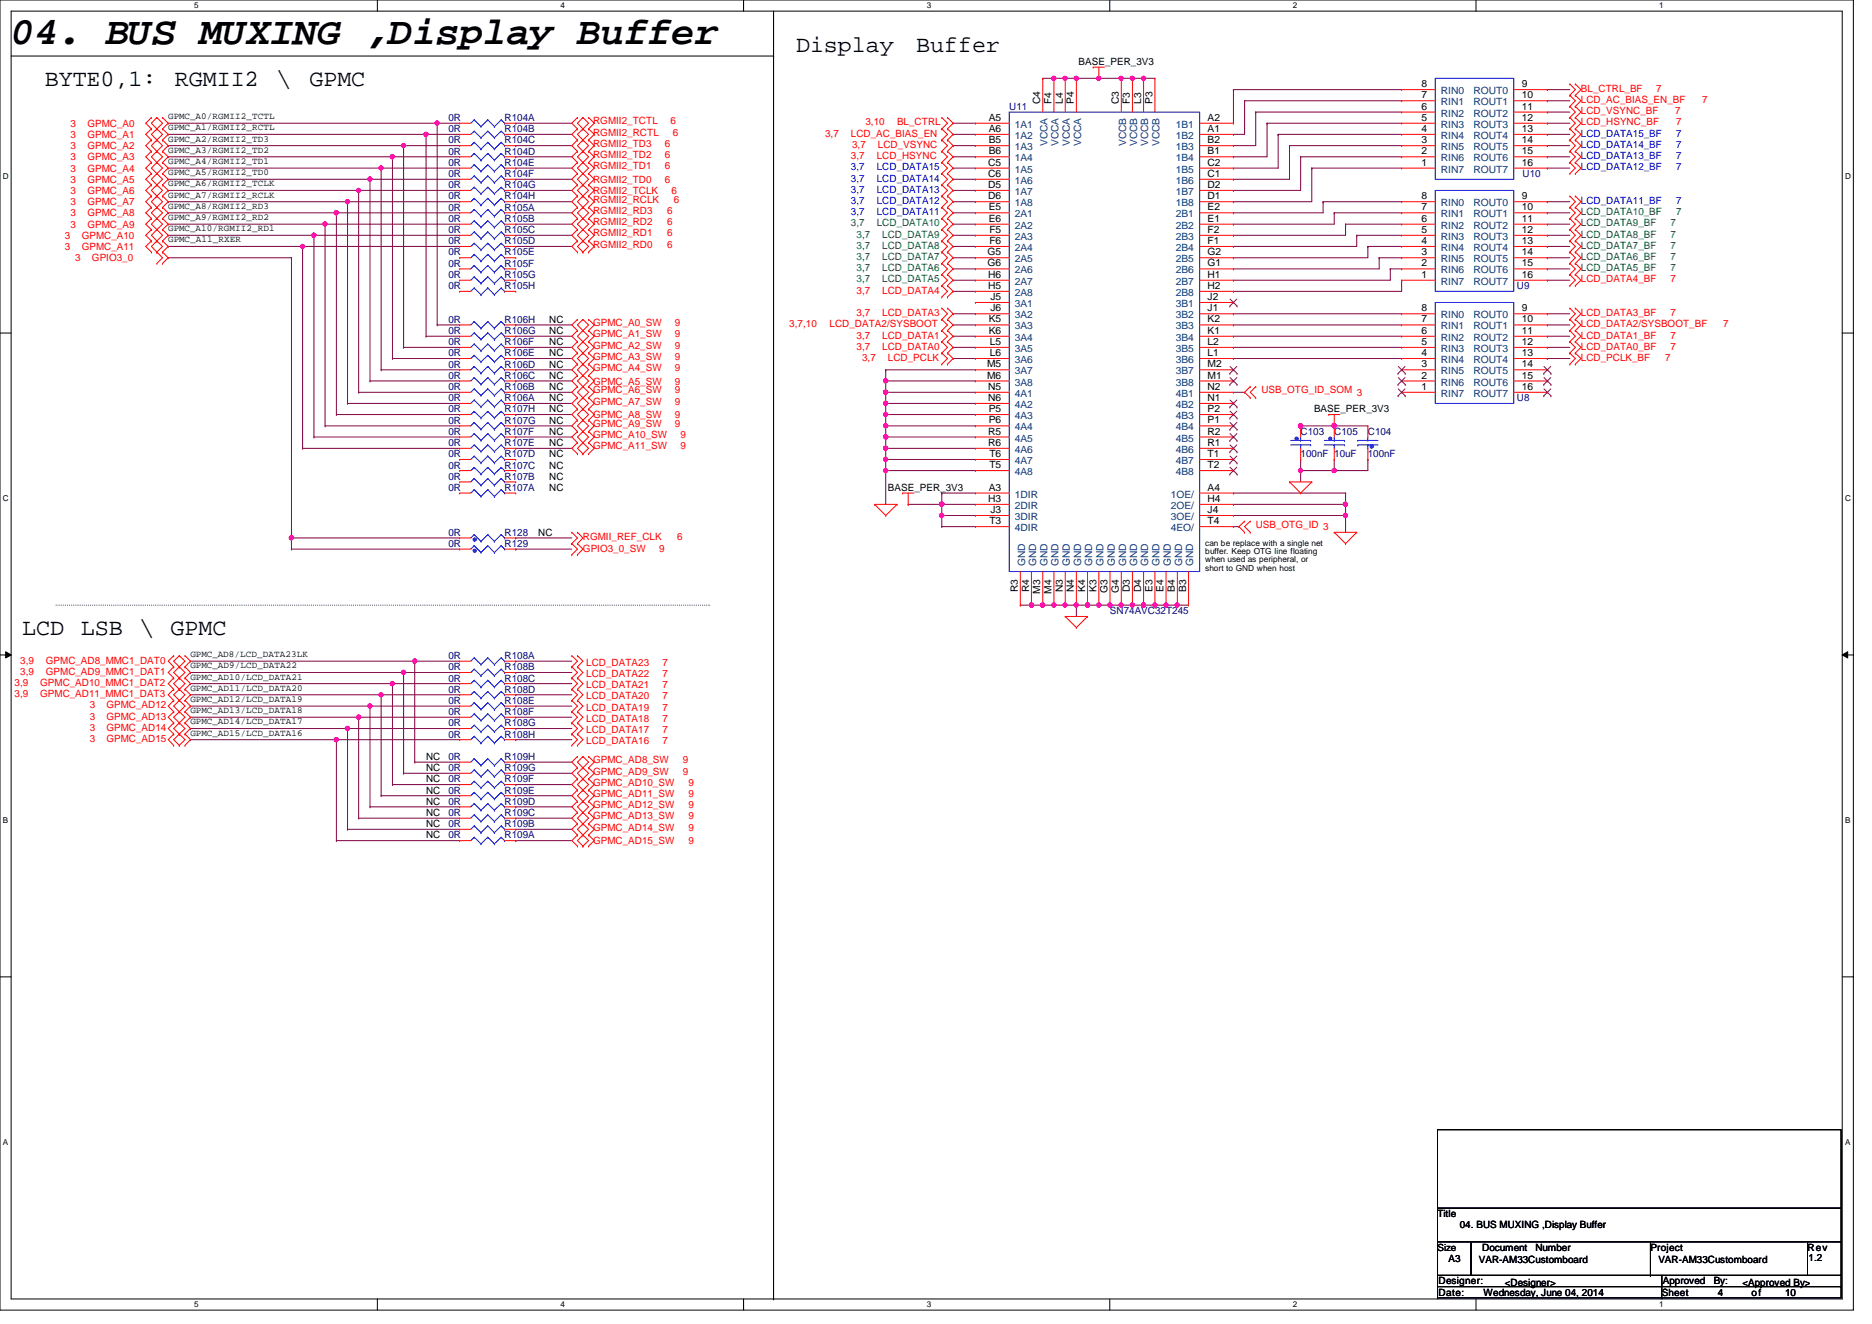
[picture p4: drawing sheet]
<svg xmlns="http://www.w3.org/2000/svg" width="420mm" height="297mm" viewBox="0 0 420 297" stroke-linecap="round" stroke-linejoin="round" font-family="sans-serif">
<defs><g id="words">
<text font-size="8.8" x="2.5" y="9.9">04. BUS MUXING ,Display Buffer</text>
<g font-size="5.2">
<text x="178.5" y="11.8">Display</text>
<text x="205.5" y="11.8">Buffer</text>
<text x="10" y="19.3">BYTE0,1:</text>
<text x="39.2" y="19.3">RGMII2</text>
<text x="62.1" y="19.3">\</text>
<text x="69.4" y="19.3">GPMC</text>
<text x="5" y="142.5">LCD</text>
<text x="18.2" y="142.5">LSB</text>
<text x="31.3" y="142.5">\</text>
<text x="38.2" y="142.5">GPMC</text>
</g>
<g font-size="2.2">
<text x="241.9" y="14.6">BASE_PER_3V3</text>
<text x="233.3" y="23.4" transform="rotate(-90 233.3 23.4)">C4</text>
<text x="235.8" y="23.4" transform="rotate(-90 235.8 23.4)">F4</text>
<text x="238.3" y="23.4" transform="rotate(-90 238.3 23.4)">L4</text>
<text x="240.8" y="23.4" transform="rotate(-90 240.8 23.4)">P4</text>
<text x="250.9" y="23.4" transform="rotate(-90 250.9 23.4)">C3</text>
<text x="253.4" y="23.4" transform="rotate(-90 253.4 23.4)">F3</text>
<text x="255.9" y="23.4" transform="rotate(-90 255.9 23.4)">L3</text>
<text x="258.4" y="23.4" transform="rotate(-90 258.4 23.4)">P3</text>
<text x="318.8" y="22.1">7</text>
<text x="318.8" y="19.6">8</text>
<text x="341.2" y="19.6">9</text>
<text x="341.2" y="22.1">10</text>
<text x="221.7" y="27.1">A5</text>
<text x="221.7" y="29.6">A6</text>
<text x="270.8" y="27.1">A2</text>
<text x="270.8" y="29.6">A1</text>
<text x="318.8" y="24.6">6</text>
<text x="318.8" y="27.1">5</text>
<text x="318.8" y="29.6">4</text>
<text x="341.2" y="29.6">13</text>
<text x="341.2" y="27.1">12</text>
<text x="341.2" y="24.6">11</text>
<text x="221.7" y="32.1">B5</text>
<text x="221.7" y="34.6">B6</text>
<text x="270.8" y="32.1">B2</text>
<text x="270.8" y="34.6">B1</text>
<text x="318.8" y="32.1">3</text>
<text x="318.8" y="34.6">2</text>
<text x="341.2" y="32.1">14</text>
<text x="341.2" y="34.6">15</text>
<text x="221.6" y="37.2">C5</text>
<text x="221.6" y="39.7">C6</text>
<text x="270.8" y="37.2">C2</text>
<text x="270.8" y="39.7">C1</text>
<text x="318.8" y="37.2">1</text>
<text x="341.2" y="37.2">16</text>
<text x="221.6" y="42.2">D5</text>
<text x="221.6" y="44.7">D6</text>
<text x="221.7" y="47.2">E5</text>
<text x="270.8" y="42.2">D2</text>
<text x="270.8" y="44.7">D1</text>
<text x="270.8" y="47.2">E2</text>
<text x="318.8" y="47.2">7</text>
<text x="318.8" y="44.7">8</text>
<text x="341.2" y="44.7">9</text>
<text x="341.2" y="47.2">10</text>
<text x="221.7" y="49.7">E6</text>
<text x="221.9" y="52.2">F5</text>
<text x="270.8" y="49.7">E1</text>
<text x="270.8" y="52.2">F2</text>
<text x="318.8" y="49.7">6</text>
<text x="318.8" y="52.2">5</text>
<text x="341.2" y="52.2">12</text>
<text x="341.2" y="49.7">11</text>
<text x="221.5" y="57.3">G5</text>
<text x="221.5" y="59.8">G6</text>
<text x="221.9" y="54.7">F6</text>
<text x="270.8" y="54.7">F1</text>
<text x="270.8" y="57.3">G2</text>
<text x="270.8" y="59.8">G1</text>
<text x="318.8" y="54.7">4</text>
<text x="318.8" y="57.3">3</text>
<text x="318.8" y="59.8">2</text>
<text x="341.2" y="57.3">14</text>
<text x="341.2" y="54.7">13</text>
<text x="341.2" y="59.8">15</text>
<text x="221.6" y="64.8">H5</text>
<text x="221.6" y="62.3">H6</text>
<text x="270.8" y="64.8">H2</text>
<text x="270.8" y="62.3">H1</text>
<text x="318.8" y="62.3">1</text>
<text x="341.2" y="62.3">16</text>
<text x="222.1" y="67.3">J5</text>
<text x="222.1" y="69.8">J6</text>
<text x="270.8" y="67.3">J2</text>
<text x="270.8" y="69.8">J1</text>
<text x="318.8" y="69.8">8</text>
<text x="341.2" y="69.8">9</text>
<text x="123.2" y="72.4">NC</text>
<text x="123.2" y="77.5">NC</text>
<text x="123.2" y="74.9">NC</text>
<text x="221.7" y="72.3">K5</text>
<text x="221.7" y="74.9">K6</text>
<text x="222" y="77.4">L5</text>
<text x="270.8" y="72.3">K2</text>
<text x="270.8" y="74.9">K1</text>
<text x="270.8" y="77.4">L2</text>
<text x="318.8" y="72.3">7</text>
<text x="318.8" y="74.9">6</text>
<text x="318.8" y="77.4">5</text>
<text x="341.2" y="77.4">12</text>
<text x="341.2" y="74.9">11</text>
<text x="341.2" y="72.3">10</text>
<text x="123.2" y="80">NC</text>
<text x="123.2" y="82.5">NC</text>
<text x="221.4" y="82.4">M5</text>
<text x="222" y="79.9">L6</text>
<text x="270.8" y="79.9">L1</text>
<text x="270.8" y="82.4">M2</text>
<text x="318.8" y="79.9">4</text>
<text x="318.8" y="82.4">3</text>
<text x="341.2" y="82.4">14</text>
<text x="341.2" y="79.9">13</text>
<text x="123.2" y="85">NC</text>
<text x="123.2" y="87.5">NC</text>
<text x="221.4" y="84.9">M6</text>
<text x="221.6" y="87.5">N5</text>
<text x="221.6" y="90">N6</text>
<text x="270.8" y="84.9">M1</text>
<text x="270.8" y="87.5">N2</text>
<text x="270.8" y="90">N1</text>
<text x="318.8" y="84.9">2</text>
<text x="318.8" y="87.5">1</text>
<text x="341.2" y="84.9">15</text>
<text x="341.2" y="87.5">16</text>
<text x="123.2" y="90">NC</text>
<text x="123.2" y="95">NC</text>
<text x="123.2" y="92.5">NC</text>
<text x="221.7" y="92.5">P5</text>
<text x="221.7" y="95">P6</text>
<text x="270.8" y="92.5">P2</text>
<text x="270.8" y="95">P1</text>
<text x="294.7" y="92.5">BASE_PER_3V3</text>
<text x="123.2" y="97.6">NC</text>
<text x="123.2" y="100.1">NC</text>
<text x="221.6" y="97.5">R5</text>
<text x="221.6" y="100">R6</text>
<text x="270.8" y="97.5">R2</text>
<text x="270.8" y="100">R1</text>
<text x="123.2" y="105.1">NC</text>
<text x="123.2" y="107.6">NC</text>
<text x="123.2" y="102.6">NC</text>
<text x="221.9" y="105">T5</text>
<text x="221.9" y="102.5">T6</text>
<text x="270.8" y="105">T2</text>
<text x="270.8" y="102.5">T1</text>
<text x="123.2" y="110.2">NC</text>
<text x="199.1" y="110.2">BASE_PER_3V3</text>
<text x="221.6" y="112.6">H3</text>
<text x="221.7" y="110.1">A3</text>
<text x="270.8" y="110.1">A4</text>
<text x="270.8" y="112.6">H4</text>
<text x="221.9" y="117.6">T3</text>
<text x="222.1" y="115.1">J3</text>
<text x="270.8" y="115.1">J4</text>
<text x="270.8" y="117.6">T4</text>
<text x="120.7" y="120.2">NC</text>
<text x="228.3" y="132.9" transform="rotate(-90 228.3 132.9)">R3</text>
<text x="230.8" y="132.9" transform="rotate(-90 230.8 132.9)">R4</text>
<text x="233.3" y="133.2" transform="rotate(-90 233.3 133.2)">M3</text>
<text x="235.8" y="133.2" transform="rotate(-90 235.8 133.2)">M4</text>
<text x="238.3" y="132.9" transform="rotate(-90 238.3 132.9)">N3</text>
<text x="240.8" y="132.9" transform="rotate(-90 240.8 132.9)">N4</text>
<text x="243.3" y="132.8" transform="rotate(-90 243.3 132.8)">K4</text>
<text x="245.9" y="132.8" transform="rotate(-90 245.9 132.8)">K3</text>
<text x="248.4" y="133.1" transform="rotate(-90 248.4 133.1)">G3</text>
<text x="250.9" y="133.1" transform="rotate(-90 250.9 133.1)">G4</text>
<text x="253.4" y="132.9" transform="rotate(-90 253.4 132.9)">D3</text>
<text x="255.9" y="132.9" transform="rotate(-90 255.9 132.9)">D4</text>
<text x="258.4" y="132.8" transform="rotate(-90 258.4 132.8)">E3</text>
<text x="260.9" y="132.8" transform="rotate(-90 260.9 132.8)">E4</text>
<text x="263.5" y="132.8" transform="rotate(-90 263.5 132.8)">B4</text>
<text x="266" y="132.8" transform="rotate(-90 266 132.8)">B3</text>
<text x="95.5" y="173">NC</text>
<text x="95.5" y="170.5">NC</text>
<text x="95.5" y="178.1">NC</text>
<text x="95.5" y="175.5">NC</text>
<text x="95.5" y="180.6">NC</text>
<text x="95.5" y="183">NC</text>
<text x="95.5" y="185.6">NC</text>
<text x="95.5" y="188.1">NC</text>
<text x="322.4" y="273.1">Title</text>
<text x="327.4" y="275.6">04. BUS MUXING ,Display Buffer</text>
<text x="322.4" y="280.6">Size</text>
<text x="332.4" y="280.6">Document</text>
<text x="344.3" y="280.6">Number</text>
<text x="370.1" y="280.6">Project</text>
<text x="405.3" y="280.6">Rev</text>
<text x="324.9" y="283.2">A3</text>
<text x="331.6" y="283.4">VAR-AM33Customboard</text>
<text x="371.9" y="283.4">VAR-AM33Customboard</text>
<text x="405.6" y="282.9">1.2</text>
<text x="322.6" y="290.7">Date:</text>
<text x="322.6" y="288.2">Designer:</text>
<text x="332.7" y="290.7">Wednesday, June 04, 2014</text>
<text x="337.4" y="288.4">&lt;Designer&gt;</text>
<text x="372.7" y="290.7">Sheet</text>
<text x="372.9" y="288.2">Approved</text>
<text x="384.3" y="288.2">By:</text>
<text x="385.2" y="290.7">4</text>
<text x="390.7" y="288.4">&lt;Approved By&gt;</text>
<text x="392.8" y="290.7">of</text>
<text x="400.3" y="290.7">10</text>
</g>
<g font-size="2.2" fill="#004080">
<text x="323.1" y="23.6">RIN1</text>
<text x="323.1" y="21.1">RIN0</text>
<text x="330.5" y="21.1">ROUT0</text>
<text x="330.5" y="23.6">ROUT1</text>
<text x="227.6" y="28.7">1A1</text>
<text x="263.7" y="28.7">1B1</text>
<text x="323.1" y="26.2">RIN2</text>
<text x="323.1" y="28.7">RIN3</text>
<text x="330.5" y="28.7">ROUT3</text>
<text x="330.5" y="26.2">ROUT2</text>
<text x="227.6" y="31.2">1A2</text>
<text x="227.6" y="33.7">1A3</text>
<text x="234.9" y="32.8" transform="rotate(-90 234.9 32.8)">VCCA</text>
<text x="237.4" y="32.8" transform="rotate(-90 237.4 32.8)">VCCA</text>
<text x="239.9" y="32.8" transform="rotate(-90 239.9 32.8)">VCCA</text>
<text x="242.4" y="32.8" transform="rotate(-90 242.4 32.8)">VCCA</text>
<text x="252.5" y="32.8" transform="rotate(-90 252.5 32.8)">VCCB</text>
<text x="255" y="32.8" transform="rotate(-90 255 32.8)">VCCB</text>
<text x="257.5" y="32.8" transform="rotate(-90 257.5 32.8)">VCCB</text>
<text x="260.1" y="32.8" transform="rotate(-90 260.1 32.8)">VCCB</text>
<text x="263.7" y="31.2">1B2</text>
<text x="263.7" y="33.7">1B3</text>
<text x="323.1" y="31.2">RIN4</text>
<text x="323.1" y="33.7">RIN5</text>
<text x="330.5" y="33.7">ROUT5</text>
<text x="330.5" y="31.2">ROUT4</text>
<text x="227.6" y="36.2">1A4</text>
<text x="227.6" y="38.7">1A5</text>
<text x="227.6" y="41.2">1A6</text>
<text x="263.7" y="36.2">1B4</text>
<text x="263.7" y="38.7">1B5</text>
<text x="263.7" y="41.2">1B6</text>
<text x="323.1" y="36.2">RIN6</text>
<text x="323.1" y="38.7">RIN7</text>
<text x="330.5" y="36.2">ROUT6</text>
<text x="330.5" y="38.7">ROUT7</text>
<text x="227.6" y="43.7">1A7</text>
<text x="227.6" y="46.3">1A8</text>
<text x="263.7" y="43.7">1B7</text>
<text x="263.7" y="46.3">1B8</text>
<text x="323.1" y="46.3">RIN0</text>
<text x="330.5" y="46.3">ROUT0</text>
<text x="227.6" y="48.8">2A1</text>
<text x="227.6" y="51.3">2A2</text>
<text x="227.6" y="53.8">2A3</text>
<text x="263.7" y="48.8">2B1</text>
<text x="263.7" y="51.3">2B2</text>
<text x="263.7" y="53.8">2B3</text>
<text x="323.1" y="48.8">RIN1</text>
<text x="323.1" y="51.3">RIN2</text>
<text x="323.1" y="53.8">RIN3</text>
<text x="330.5" y="53.8">ROUT3</text>
<text x="330.5" y="51.3">ROUT2</text>
<text x="330.5" y="48.8">ROUT1</text>
<text x="227.6" y="56.3">2A4</text>
<text x="227.6" y="58.8">2A5</text>
<text x="263.7" y="56.3">2B4</text>
<text x="263.7" y="58.8">2B5</text>
<text x="323.1" y="56.3">RIN4</text>
<text x="323.1" y="58.8">RIN5</text>
<text x="330.5" y="58.8">ROUT5</text>
<text x="330.5" y="56.3">ROUT4</text>
<text x="227.6" y="61.3">2A6</text>
<text x="227.6" y="63.9">2A7</text>
<text x="263.7" y="61.3">2B6</text>
<text x="263.7" y="63.9">2B7</text>
<text x="323.1" y="61.3">RIN6</text>
<text x="323.1" y="63.9">RIN7</text>
<text x="330.5" y="61.3">ROUT6</text>
<text x="330.5" y="63.9">ROUT7</text>
<text x="227.6" y="66.4">2A8</text>
<text x="227.6" y="68.9">3A1</text>
<text x="227.6" y="71.4">3A2</text>
<text x="263.7" y="66.4">2B8</text>
<text x="263.7" y="68.9">3B1</text>
<text x="263.7" y="71.4">3B2</text>
<text x="323.1" y="71.4">RIN0</text>
<text x="330.5" y="71.4">ROUT0</text>
<text x="227.6" y="73.9">3A3</text>
<text x="227.6" y="76.5">3A4</text>
<text x="263.7" y="73.9">3B3</text>
<text x="263.7" y="76.5">3B4</text>
<text x="323.1" y="73.9">RIN1</text>
<text x="323.1" y="76.5">RIN2</text>
<text x="330.5" y="76.5">ROUT2</text>
<text x="330.5" y="73.9">ROUT1</text>
<text x="227.6" y="79">3A5</text>
<text x="227.6" y="81.4">3A6</text>
<text x="227.6" y="84">3A7</text>
<text x="263.7" y="79">3B5</text>
<text x="263.7" y="81.4">3B6</text>
<text x="263.7" y="84">3B7</text>
<text x="323.1" y="79">RIN3</text>
<text x="323.1" y="81.4">RIN4</text>
<text x="323.1" y="84">RIN5</text>
<text x="330.5" y="84">ROUT5</text>
<text x="330.5" y="81.4">ROUT4</text>
<text x="330.5" y="79">ROUT3</text>
<text x="227.6" y="86.5">3A8</text>
<text x="227.6" y="89">4A1</text>
<text x="263.7" y="86.5">3B8</text>
<text x="263.7" y="89">4B1</text>
<text x="323.1" y="86.5">RIN6</text>
<text x="323.1" y="89">RIN7</text>
<text x="330.5" y="86.5">ROUT6</text>
<text x="330.5" y="89">ROUT7</text>
<text x="227.6" y="91.5">4A2</text>
<text x="227.6" y="94">4A3</text>
<text x="263.7" y="91.5">4B2</text>
<text x="263.7" y="94">4B3</text>
<text x="227.6" y="96.6">4A4</text>
<text x="227.6" y="99.1">4A5</text>
<text x="227.6" y="101.6">4A6</text>
<text x="263.7" y="96.6">4B4</text>
<text x="263.7" y="99.1">4B5</text>
<text x="263.7" y="101.6">4B6</text>
<text x="227.6" y="106.6">4A8</text>
<text x="227.6" y="104.1">4A7</text>
<text x="263.7" y="106.6">4B8</text>
<text x="263.7" y="104.1">4B7</text>
<text x="227.6" y="111.6">1DIR</text>
<text x="262.6" y="111.6">1OE/</text>
<text x="227.6" y="114.2">2DIR</text>
<text x="227.6" y="116.7">3DIR</text>
<text x="227.6" y="119.2">4DIR</text>
<text x="262.6" y="114.2">2OE/</text>
<text x="262.6" y="116.7">3OE/</text>
<text x="262.6" y="119.2">4EO/</text>
<text x="229.9" y="127" transform="rotate(-90 229.9 127)">GND</text>
<text x="232.4" y="127" transform="rotate(-90 232.4 127)">GND</text>
<text x="234.9" y="127" transform="rotate(-90 234.9 127)">GND</text>
<text x="237.4" y="127" transform="rotate(-90 237.4 127)">GND</text>
<text x="239.9" y="127" transform="rotate(-90 239.9 127)">GND</text>
<text x="242.4" y="127" transform="rotate(-90 242.4 127)">GND</text>
<text x="244.9" y="127" transform="rotate(-90 244.9 127)">GND</text>
<text x="247.5" y="127" transform="rotate(-90 247.5 127)">GND</text>
<text x="250" y="127" transform="rotate(-90 250 127)">GND</text>
<text x="252.5" y="127" transform="rotate(-90 252.5 127)">GND</text>
<text x="255" y="127" transform="rotate(-90 255 127)">GND</text>
<text x="257.5" y="127" transform="rotate(-90 257.5 127)">GND</text>
<text x="260.1" y="127" transform="rotate(-90 260.1 127)">GND</text>
<text x="262.6" y="127" transform="rotate(-90 262.6 127)">GND</text>
<text x="265.1" y="127" transform="rotate(-90 265.1 127)">GND</text>
<text x="267.6" y="127" transform="rotate(-90 267.6 127)">GND</text>
</g>
<g font-size="2.2" fill="#f00">
<text x="354.5" y="20.6">BL_CTRL_BF</text>
<text x="354.5" y="23.2">LCD_AC_BIAS_EN_BF</text>
<text x="371.4" y="20.6">7</text>
<text x="381.7" y="23.2">7</text>
<text x="15.8" y="28.4">3</text>
<text x="19.6" y="28.4">GPMC_A0</text>
<text x="133" y="27.9">RGMII2_TCTL</text>
<text x="150.4" y="27.9">6</text>
<text x="194.1" y="28.2">3,10</text>
<text x="201.2" y="28.2">BL_CTRL</text>
<text x="354.5" y="25.7">LCD_VSYNC_BF</text>
<text x="354.5" y="28.2">LCD_HSYNC_BF</text>
<text x="375.7" y="25.7">7</text>
<text x="375.9" y="28.2">7</text>
<text x="15.8" y="36">3</text>
<text x="15.8" y="33.4">3</text>
<text x="15.8" y="30.9">3</text>
<text x="19.6" y="36">GPMC_A3</text>
<text x="19.6" y="33.4">GPMC_A2</text>
<text x="19.6" y="30.9">GPMC_A1</text>
<text x="133" y="30.4">RGMII2_RCTL</text>
<text x="133" y="32.9">RGMII2_TD3</text>
<text x="133" y="35.5">RGMII2_TD2</text>
<text x="149.1" y="32.9">6</text>
<text x="149.1" y="35.5">6</text>
<text x="150.9" y="30.4">6</text>
<text x="185" y="30.7">3,7</text>
<text x="190.8" y="35.7">3,7</text>
<text x="190.8" y="30.7">LCD_AC_BIAS_EN</text>
<text x="191.1" y="33.2">3,7</text>
<text x="196.6" y="35.7">LCD_HSYNC</text>
<text x="196.9" y="33.2">LCD_VSYNC</text>
<text x="15.8" y="41">3</text>
<text x="15.8" y="38.5">3</text>
<text x="19.6" y="41">GPMC_A5</text>
<text x="19.6" y="38.5">GPMC_A4</text>
<text x="133" y="41">RGMII2_TD0</text>
<text x="133" y="38">RGMII2_TD1</text>
<text x="149.1" y="41">6</text>
<text x="149.1" y="38">6</text>
<text x="15.8" y="46">3</text>
<text x="15.8" y="43.5">3</text>
<text x="19.6" y="46">GPMC_A7</text>
<text x="19.6" y="43.5">GPMC_A6</text>
<text x="133" y="45.5">RGMII2_RCLK</text>
<text x="133" y="43.5">RGMII2_TCLK</text>
<text x="150.6" y="43.5">6</text>
<text x="151.1" y="45.5">6</text>
<text x="14.6" y="53.6">3</text>
<text x="15.8" y="51.1">3</text>
<text x="15.8" y="48.6">3</text>
<text x="18.3" y="53.6">GPMC_A10</text>
<text x="19.6" y="51.1">GPMC_A9</text>
<text x="19.6" y="48.6">GPMC_A8</text>
<text x="133" y="50.5">RGMII2_RD2</text>
<text x="133" y="53">RGMII2_RD1</text>
<text x="133" y="48">RGMII2_RD3</text>
<text x="149.6" y="50.5">6</text>
<text x="149.6" y="53">6</text>
<text x="149.6" y="48">6</text>
<text x="14.6" y="56.1">3</text>
<text x="16.8" y="58.6">3</text>
<text x="18.3" y="56.1">GPMC_A11</text>
<text x="20.6" y="58.6">GPIO3_0</text>
<text x="133" y="55.6">RGMII2_RD0</text>
<text x="149.6" y="55.6">6</text>
<text x="192.1" y="65.9">3,7</text>
<text x="197.9" y="65.9">LCD_DATA4</text>
<text x="354.5" y="63.4">LCD_DATA4_BF</text>
<text x="374.6" y="63.4">7</text>
<text x="192.1" y="70.9">3,7</text>
<text x="197.9" y="70.9">LCD_DATA3</text>
<text x="354.5" y="70.9">LCD_DATA3_BF</text>
<text x="374.6" y="70.9">7</text>
<text x="133" y="75.7">GPMC_A1_SW</text>
<text x="133" y="73.2">GPMC_A0_SW</text>
<text x="151.3" y="75.7">9</text>
<text x="151.3" y="73.2">9</text>
<text x="177" y="73.4">3,7,10</text>
<text x="186.1" y="73.4">LCD_DATA2/SYSBOOT</text>
<text x="192.1" y="75.9">3,7</text>
<text x="197.9" y="75.9">LCD_DATA1</text>
<text x="354.5" y="75.9">LCD_DATA1_BF</text>
<text x="354.5" y="73.4">LCD_DATA2/SYSBOOT_BF</text>
<text x="374.6" y="75.9">7</text>
<text x="386.5" y="73.4">7</text>
<text x="133" y="78.2">GPMC_A2_SW</text>
<text x="133" y="83.2">GPMC_A4_SW</text>
<text x="133" y="80.7">GPMC_A3_SW</text>
<text x="151.3" y="78.2">9</text>
<text x="151.3" y="83.2">9</text>
<text x="151.3" y="80.7">9</text>
<text x="192.1" y="78.4">3,7</text>
<text x="193.3" y="81">3,7</text>
<text x="197.9" y="78.4">LCD_DATA0</text>
<text x="199.1" y="81">LCD_PCLK</text>
<text x="354.5" y="78.4">LCD_DATA0_BF</text>
<text x="354.5" y="81">LCD_PCLK_BF</text>
<text x="373.4" y="81">7</text>
<text x="374.6" y="78.4">7</text>
<text x="133" y="86.3">GPMC_A5_SW</text>
<text x="133" y="88.3">GPMC_A6_SW</text>
<text x="151.3" y="86.3">9</text>
<text x="151.3" y="88.3">9</text>
<text x="282.9" y="88.3">USB_OTG_ID_SOM 3</text>
<text x="133" y="90.8">GPMC_A7_SW</text>
<text x="133" y="95.8">GPMC_A9_SW</text>
<text x="133" y="93.8">GPMC_A8_SW</text>
<text x="151.3" y="90.8">9</text>
<text x="151.3" y="95.8">9</text>
<text x="151.3" y="93.8">9</text>
<text x="133" y="98.3">GPMC_A10_SW</text>
<text x="133" y="100.8">GPMC_A11_SW</text>
<text x="152.6" y="98.3">9</text>
<text x="152.6" y="100.8">9</text>
<text x="281.6" y="118.4">USB_OTG_ID 3</text>
<text x="130.7" y="123.7">GPIO3_0_SW</text>
<text x="130.7" y="121.2">RGMII_REF_CLK</text>
<text x="147.8" y="123.7">9</text>
<text x="151.8" y="121.2">6</text>
<text x="4.5" y="148.9">3,9</text>
<text x="10.3" y="148.9">GPMC_AD8_MMC1_DAT0</text>
<text x="131.5" y="149.4">LCD_DATA23</text>
<text x="148.6" y="149.4">7</text>
<text x="3.3" y="153.9">3,9</text>
<text x="4.5" y="151.4">3,9</text>
<text x="9" y="153.9">GPMC_AD10_MMC1_DAT2</text>
<text x="10.3" y="151.4">GPMC_AD9_MMC1_DAT1</text>
<text x="131.5" y="154.4">LCD_DATA21</text>
<text x="131.5" y="151.9">LCD_DATA22</text>
<text x="148.6" y="154.4">7</text>
<text x="148.6" y="151.9">7</text>
<text x="3.3" y="156.4">3,9</text>
<text x="9" y="156.4">GPMC_AD11_MMC1_DAT3</text>
<text x="20.1" y="161.5">3</text>
<text x="20.1" y="158.9">3</text>
<text x="23.9" y="161.5">GPMC_AD13</text>
<text x="23.9" y="158.9">GPMC_AD12</text>
<text x="131.5" y="161.9">LCD_DATA18</text>
<text x="131.5" y="159.4">LCD_DATA19</text>
<text x="131.5" y="156.9">LCD_DATA20</text>
<text x="148.6" y="161.9">7</text>
<text x="148.6" y="159.4">7</text>
<text x="148.6" y="156.9">7</text>
<text x="20.1" y="166.5">3</text>
<text x="20.1" y="164">3</text>
<text x="23.9" y="166.5">GPMC_AD15</text>
<text x="23.9" y="164">GPMC_AD14</text>
<text x="131.5" y="167">LCD_DATA16</text>
<text x="131.5" y="164.5">LCD_DATA17</text>
<text x="148.6" y="167">7</text>
<text x="148.6" y="164.5">7</text>
<text x="133" y="173.8">GPMC_AD9_SW</text>
<text x="133" y="171.2">GPMC_AD8_SW</text>
<text x="153.1" y="173.8">9</text>
<text x="153.1" y="171.2">9</text>
<text x="133" y="178.8">GPMC_AD11_SW</text>
<text x="133" y="176.3">GPMC_AD10_SW</text>
<text x="154.4" y="178.8">9</text>
<text x="154.4" y="176.3">9</text>
<text x="133" y="183.8">GPMC_AD13_SW</text>
<text x="133" y="181.3">GPMC_AD12_SW</text>
<text x="154.4" y="183.8">9</text>
<text x="154.4" y="181.3">9</text>
<text x="133" y="189.4">GPMC_AD15_SW</text>
<text x="133" y="186.4">GPMC_AD14_SW</text>
<text x="154.4" y="189.4">9</text>
<text x="154.4" y="186.4">9</text>
</g>
<g font-size="2.2" fill="#000080">
<text x="100.6" y="27.2">0R</text>
<text x="100.6" y="29.7">0R</text>
<text x="113.2" y="27.2">R104A</text>
<text x="113.2" y="29.7">R104B</text>
<text x="226.3" y="24.6">U11</text>
<text x="100.6" y="32.2">0R</text>
<text x="100.6" y="34.7">0R</text>
<text x="113.2" y="32.2">R104C</text>
<text x="113.2" y="34.7">R104D</text>
<text x="100.6" y="37.2">0R</text>
<text x="100.6" y="39.8">0R</text>
<text x="113.2" y="37.2">R104E</text>
<text x="113.2" y="39.8">R104F</text>
<text x="341.5" y="39.8">U10</text>
<text x="100.6" y="44.7">0R</text>
<text x="100.6" y="47.3">0R</text>
<text x="100.6" y="42.2">0R</text>
<text x="113.2" y="44.7">R104H</text>
<text x="113.2" y="47.3">R105A</text>
<text x="113.2" y="42.2">R104G</text>
<text x="100.6" y="49.8">0R</text>
<text x="100.6" y="52.3">0R</text>
<text x="113.2" y="49.8">R105B</text>
<text x="113.2" y="52.3">R105C</text>
<text x="100.6" y="54.8">0R</text>
<text x="100.6" y="59.9">0R</text>
<text x="100.6" y="57.3">0R</text>
<text x="113.2" y="54.8">R105D</text>
<text x="113.2" y="59.9">R105F</text>
<text x="113.2" y="57.3">R105E</text>
<text x="100.6" y="64.9">0R</text>
<text x="100.6" y="62.4">0R</text>
<text x="113.2" y="64.9">R105H</text>
<text x="113.2" y="62.4">R105G</text>
<text x="340.2" y="64.9">U9</text>
<text x="100.6" y="72.4">0R</text>
<text x="100.6" y="77.5">0R</text>
<text x="100.6" y="74.9">0R</text>
<text x="113.2" y="72.4">R106H</text>
<text x="113.2" y="77.5">R106F</text>
<text x="113.2" y="74.9">R106G</text>
<text x="100.6" y="80">0R</text>
<text x="100.6" y="82.5">0R</text>
<text x="113.2" y="80">R106E</text>
<text x="113.2" y="82.5">R106D</text>
<text x="100.6" y="85">0R</text>
<text x="100.6" y="87.5">0R</text>
<text x="113.2" y="85">R106C</text>
<text x="113.2" y="87.5">R106B</text>
<text x="100.6" y="90">0R</text>
<text x="100.6" y="95">0R</text>
<text x="100.6" y="92.5">0R</text>
<text x="113.2" y="90">R106A</text>
<text x="113.2" y="95">R107G</text>
<text x="113.2" y="92.5">R107H</text>
<text x="340.2" y="90">U8</text>
<text x="100.6" y="97.6">0R</text>
<text x="100.6" y="100.1">0R</text>
<text x="113.2" y="97.6">R107F</text>
<text x="113.2" y="100.1">R107E</text>
<text x="291.7" y="97.6">C103</text>
<text x="299.2" y="97.6">C105</text>
<text x="306.7" y="97.6">C104</text>
<text x="100.6" y="105.1">0R</text>
<text x="100.6" y="107.6">0R</text>
<text x="100.6" y="102.6">0R</text>
<text x="113.2" y="105.1">R107C</text>
<text x="113.2" y="107.6">R107B</text>
<text x="113.2" y="102.6">R107D</text>
<text x="291.7" y="102.6">100nF 10uF</text>
<text x="306.7" y="102.6">100nF</text>
<text x="100.6" y="110.2">0R</text>
<text x="113.2" y="110.2">R107A</text>
<text x="100.6" y="120.2">0R</text>
<text x="100.6" y="122.7">0R</text>
<text x="113.2" y="120.2">R128</text>
<text x="113.2" y="122.7">R129</text>
<text x="248.9" y="137.8">SN74AVC32T245</text>
<text x="100.6" y="147.9">0R</text>
<text x="113.2" y="147.9">R108A</text>
<text x="100.6" y="152.9">0R</text>
<text x="100.6" y="155.4">0R</text>
<text x="100.6" y="150.4">0R</text>
<text x="113.2" y="152.9">R108C</text>
<text x="113.2" y="155.4">R108D</text>
<text x="113.2" y="150.4">R108B</text>
<text x="100.6" y="157.9">0R</text>
<text x="100.6" y="160.4">0R</text>
<text x="113.2" y="157.9">R108E</text>
<text x="113.2" y="160.4">R108F</text>
<text x="100.6" y="165.5">0R</text>
<text x="100.6" y="162.9">0R</text>
<text x="113.2" y="165.5">R108H</text>
<text x="113.2" y="162.9">R108G</text>
<text x="100.6" y="173">0R</text>
<text x="100.6" y="170.5">0R</text>
<text x="113.2" y="173">R109G</text>
<text x="113.2" y="170.5">R109H</text>
<text x="100.6" y="178.1">0R</text>
<text x="100.6" y="175.5">0R</text>
<text x="113.2" y="178.1">R109E</text>
<text x="113.2" y="175.5">R109F</text>
<text x="100.6" y="180.6">0R</text>
<text x="100.6" y="183">0R</text>
<text x="100.6" y="185.6">0R</text>
<text x="113.2" y="180.6">R109D</text>
<text x="113.2" y="183">R109C</text>
<text x="113.2" y="185.6">R109B</text>
<text x="100.6" y="188.1">0R</text>
<text x="113.2" y="188.1">R109A</text>
</g>
<g font-size="2.2" fill="#00f">
<text x="354.5" y="30.7">LCD_DATA15_BF</text>
<text x="354.5" y="35.7">LCD_DATA13_BF</text>
<text x="354.5" y="33.2">LCD_DATA14_BF</text>
<text x="375.9" y="30.7">7</text>
<text x="375.9" y="35.7">7</text>
<text x="375.9" y="33.2">7</text>
<text x="190.8" y="40.7">3,7</text>
<text x="190.8" y="38.2">3,7</text>
<text x="196.6" y="40.7">LCD_DATA14</text>
<text x="196.6" y="38.2">LCD_DATA15</text>
<text x="354.5" y="38.2">LCD_DATA12_BF</text>
<text x="375.9" y="38.2">7</text>
<text x="190.8" y="45.8">3,7</text>
<text x="190.8" y="43.3">3,7</text>
<text x="196.6" y="45.8">LCD_DATA12</text>
<text x="196.6" y="43.3">LCD_DATA13</text>
<text x="354.5" y="45.8">LCD_DATA11_BF</text>
<text x="375.9" y="45.8">7</text>
<text x="190.8" y="48.3">3,7</text>
<text x="196.6" y="48.3">LCD_DATA11</text>
</g>
<g font-size="2.2" fill="#008000">
<text x="190.8" y="50.8">3,7</text>
<text x="192.1" y="53.3">3,7</text>
<text x="196.6" y="50.8">LCD_DATA10</text>
<text x="197.9" y="53.3">LCD_DATA9</text>
<text x="354.5" y="53.3">LCD_DATA8_BF</text>
<text x="354.5" y="50.8">LCD_DATA9_BF</text>
<text x="354.5" y="48.3">LCD_DATA10_BF</text>
<text x="374.6" y="53.3">7</text>
<text x="374.6" y="50.8">7</text>
<text x="375.9" y="48.3">7</text>
<text x="192.1" y="55.8">3,7</text>
<text x="192.1" y="58.3">3,7</text>
<text x="197.9" y="55.8">LCD_DATA8</text>
<text x="197.9" y="58.3">LCD_DATA7</text>
<text x="354.5" y="55.8">LCD_DATA7_BF</text>
<text x="354.5" y="58.3">LCD_DATA6_BF</text>
<text x="374.6" y="55.8">7</text>
<text x="374.6" y="58.3">7</text>
<text x="192.1" y="60.9">3,7</text>
<text x="192.1" y="63.4">3,7</text>
<text x="197.9" y="60.9">LCD_DATA6</text>
<text x="197.9" y="63.4">LCD_DATA5</text>
<text x="354.5" y="60.9">LCD_DATA5_BF</text>
<text x="374.6" y="60.9">7</text>
</g>
<g font-size="2.1">
<text x="37.7" y="26.8">GPMC_A0/RGMII2_TCTL</text>
<text x="37.7" y="29.3">GPMC_A1/RGMII2_RCTL</text>
<text x="37.7" y="31.7">GPMC_A2/RGMII2_TD3</text>
<text x="37.7" y="34.3">GPMC_A3/RGMII2_TD2</text>
<text x="37.7" y="36.8">GPMC_A4/RGMII2_TD1</text>
<text x="37.7" y="39.3">GPMC_A5/RGMII2_TD0</text>
<text x="37.7" y="41.8">GPMC_A6/RGMII2_TCLK</text>
<text x="37.7" y="44.3">GPMC_A7/RGMII2_RCLK</text>
<text x="37.7" y="46.9">GPMC_A8/RGMII2_RD3</text>
<text x="37.7" y="49.4">GPMC_A9/RGMII2_RD2</text>
<text x="37.7" y="51.9">GPMC_A10/RGMII2_RD1</text>
<text x="37.7" y="54.4">GPMC_A11_RXER</text>
<text x="42.7" y="147.4">GPMC_AD8/LCD_DATA23LK</text>
<text x="42.7" y="149.9">GPMC_AD9/LCD_DATA22</text>
<text x="42.7" y="152.5">GPMC_AD10/LCD_DATA21</text>
<text x="42.7" y="155">GPMC_AD11/LCD_DATA20</text>
<text x="42.7" y="157.5">GPMC_AD12/LCD_DATA19</text>
<text x="42.7" y="160">GPMC_AD13/LCD_DATA18</text>
<text x="42.7" y="162.5">GPMC_AD14/LCD_DATA17</text>
<text x="42.7" y="165.1">GPMC_AD15/LCD_DATA16</text>
</g>
<g font-size="1.9">
<text x="270.3" y="122.4">can be replace with a single net</text>
<text x="270.3" y="124.3">buffer. Keep OTG line floating</text>
<text x="270.3" y="126.2">when used as peripheral, or</text>
<text x="270.3" y="128.1">short to GND when host</text>
</g>
<g font-size="1.8">
<text x="43.6" y="1.9">5</text>
<text x="125.7" y="1.9">4</text>
<text x="207.8" y="1.9">3</text>
<text x="289.9" y="1.9">2</text>
<text x="372.1" y="1.9">1</text>
<text x=".6" y="40.2">D</text>
<text x="413.8" y="40.2">D</text>
<text x=".6" y="112.4">C</text>
<text x="413.8" y="112.4">C</text>
<text x=".6" y="184.7">B</text>
<text x="413.8" y="184.7">B</text>
<text x=".6" y="256.9">A</text>
<text x="413.8" y="256.9">A</text>
<text x="43.6" y="293.3">5</text>
<text x="125.7" y="293.3">4</text>
<text x="207.8" y="293.3">3</text>
<text x="289.9" y="293.3">2</text>
<text x="372.1" y="293.3">1</text>
</g>
</g></defs>
<path d="M0 0h415.6v293.9h-415.6zM2.5 2.5h410.6v288.9h-410.6z" fill="none" stroke="#000" stroke-width=".22"/>
<g fill="#fff">
<path d="M43.6 .3h.9v1.9h-.9z"/>
<path d="M43.6 291.7h.9v2h-.9z"/>
</g>
<path d="M84.6 0v2.5M84.6 291.4v2.5" fill="none" stroke="#000" stroke-width=".22"/>
<g fill="#fff">
<path d="M125.7 .3h1v1.9h-1z"/>
<path d="M125.7 291.7h1v2h-1z"/>
</g>
<path d="M166.8 0v2.5M166.8 291.4v2.5" fill="none" stroke="#000" stroke-width=".22"/>
<g fill="#fff">
<path d="M207.8 .3h1v1.9h-1z"/>
<path d="M207.8 291.7h1v2h-1z"/>
</g>
<path d="M248.9 0v2.5M248.9 291.4v2.5" fill="none" stroke="#000" stroke-width=".22"/>
<g fill="#fff">
<path d="M289.9 .3h1v1.9h-1z"/>
<path d="M289.9 291.7h1v2h-1z"/>
</g>
<path d="M331 0v2.5M331 291.4v2.5" fill="none" stroke="#000" stroke-width=".22"/>
<g fill="#fff">
<path d="M372.1 .3h.9v1.9h-.9z"/>
<path d="M372.1 291.7h.9v2h-.9z"/>
<path d="M.6 38.6h1.3v2h-1.3z"/>
<path d="M413.8 38.6h1.2v2h-1.2z"/>
<path d="M.6 110.8h1.3v2h-1.3z"/>
<path d="M413.8 110.8h1.2v2h-1.2z"/>
</g>
<path d="M0 74.7h2.5M413.1 74.7h2.5" fill="none" stroke="#000" stroke-width=".22"/>
<g fill="#fff">
<path d="M.6 183h1.2v2h-1.2z"/>
<path d="M413.8 183h1.2v2h-1.2z"/>
</g>
<path d="M0 146.9h2.5M1.3 146.2l1.2 .7-1.2 .7zM413.1 146.9l1.3-.7v1.4zM413.1 146.9h2.5" fill="none" stroke="#000" stroke-width=".22"/>
<path d="M1.3 146.2l1.2 .7-1.2 .7zM413.1 146.9l1.3-.7v1.4z" fill="#000"/>
<g fill="#fff">
<path d="M.6 255.3h1.2v2h-1.2z"/>
<path d="M413.8 255.3h1.2v2h-1.2z"/>
</g>
<path d="M2.5 12.6h171M173.5 12.6h.1M173.5 2.5v288.9M0 219.2h2.5M413.1 219.2h2.5M173.5 291.4h.1" fill="none" stroke="#000" stroke-width=".22"/>
<path d="M12.6 135.8h146.6M159.2 135.8h.1" fill="none" stroke="#000" stroke-width=".22" stroke-dasharray="0 .4"/>
<path d="M95.5 30.1h.1M95.5 30.1h7.6M98 27.6h.1M98 27.6h5.1" fill="none" stroke="#800040" stroke-width=".22"/>
<circle cx="95.5" cy="30.1" r=".48" fill="#f0f"/>
<circle cx="95.5" cy="30.1" r=".48" fill="none" stroke="#f0f" stroke-width=".22"/>
<path d="M90.5 32.7h.1M90.5 32.7h12.6" fill="none" stroke="#800040" stroke-width=".22"/>
<circle cx="90.5" cy="32.7" r=".49" fill="#f0f"/>
<circle cx="90.5" cy="32.7" r=".49" fill="none" stroke="#f0f" stroke-width=".22"/>
<path d="M85.5 37.7h.1M85.5 37.7h17.6M88 35.2h.1M88 35.2h15.1M72.9 50.3h.1M72.9 50.3h30.2" fill="none" stroke="#800040" stroke-width=".22"/>
<circle cx="72.9" cy="50.2" r=".48" fill="#f0f"/>
<circle cx="72.9" cy="50.2" r=".48" fill="none" stroke="#f0f" stroke-width=".22"/>
<path d="M67.9 55.3h.1M67.9 55.3h35.2M80.4 42.7h.1M80.4 42.7h22.7" fill="none" stroke="#800040" stroke-width=".22"/>
<circle cx="80.4" cy="42.7" r=".47" fill="#f0f"/>
<circle cx="80.4" cy="42.7" r=".47" fill="none" stroke="#f0f" stroke-width=".22"/>
<path d="M70.4 52.8h.1M70.4 52.8h32.7M75.4 47.8h.1M75.4 47.8h27.7" fill="none" stroke="#800040" stroke-width=".22"/>
<circle cx="70.4" cy="52.8" r=".49" fill="#f0f"/>
<circle cx="70.4" cy="52.8" r=".49" fill="none" stroke="#f0f" stroke-width=".22"/>
<path d="M77.9 45.3h.1M77.9 45.3h25.2M83 40.2h.1M83 40.2h20.1M301.8 110.6h.1M301.8 110.6v2.6" fill="none" stroke="#800040" stroke-width=".22"/>
<circle cx="301.7" cy="113.1" r=".47" fill="#f0f"/>
<circle cx="301.7" cy="113.1" r=".47" fill="none" stroke="#f0f" stroke-width=".22"/>
<path d="M276.6 115.7h25.2M301.8 115.7h.1" fill="none" stroke="#800040" stroke-width=".22"/>
<circle cx="301.7" cy="115.6" r=".48" fill="#f0f"/>
<circle cx="301.7" cy="115.6" r=".48" fill="none" stroke="#f0f" stroke-width=".22"/>
<path d="M291.7 95.5h.1M291.7 95.5v.6M276.6 113.2h.1M276.6 113.2h25.2M291.7 105.6h.1M291.7 105.6v2.5" fill="none" stroke="#800040" stroke-width=".22"/>
<circle cx="291.7" cy="95.5" r=".49" fill="#f0f"/>
<circle cx="291.7" cy="95.5" r=".49" fill="none" stroke="#f0f" stroke-width=".22"/>
<path d="M291.7 95.5h.1M291.7 95.5h7.5" fill="none" stroke="#800040" stroke-width=".22"/>
<circle cx="299.2" cy="95.5" r=".49" fill="#f0f"/>
<circle cx="299.2" cy="95.5" r=".49" fill="none" stroke="#f0f" stroke-width=".22"/>
<circle cx="291.7" cy="95.5" r=".49" fill="#f0f"/>
<circle cx="291.7" cy="95.5" r=".49" fill="none" stroke="#f0f" stroke-width=".22"/>
<path d="M211.2 110.6h.1M211.2 115.7h.1M211.2 113.2h.1M211.2 110.6v2.6M211.2 115.7v2.5M211.2 110.6h7.5M211.2 113.2h7.5" fill="none" stroke="#800040" stroke-width=".22"/>
<circle cx="211.2" cy="113.1" r=".48" fill="#f0f"/>
<circle cx="211.2" cy="113.1" r=".48" fill="none" stroke="#f0f" stroke-width=".22"/>
<path d="M211.2 115.7h.1M211.2 115.7h7.5" fill="none" stroke="#800040" stroke-width=".22"/>
<circle cx="211.2" cy="115.6" r=".49" fill="#f0f"/>
<circle cx="211.2" cy="115.6" r=".49" fill="none" stroke="#f0f" stroke-width=".22"/>
<path d="M241.4 17.6h.1M241.4 17.6h5M211.2 118.2h.1M211.2 118.2h7.5M301.8 115.7h.1M301.8 115.7v3.7" fill="none" stroke="#800040" stroke-width=".22"/>
<circle cx="241.4" cy="17.6" r=".48" fill="#f0f"/>
<circle cx="241.4" cy="17.6" r=".48" fill="none" stroke="#f0f" stroke-width=".22"/>
<path d="M236.3 17.6h.1M236.3 17.6h2.6" fill="none" stroke="#800040" stroke-width=".22"/>
<circle cx="236.3" cy="17.6" r=".48" fill="#f0f"/>
<circle cx="236.3" cy="17.6" r=".48" fill="none" stroke="#f0f" stroke-width=".22"/>
<path d="M251.5 17.6h.1M251.5 17.6h2.5M276.6 110.6h.1M276.6 110.6h25.2" fill="none" stroke="#800040" stroke-width=".22"/>
<circle cx="251.4" cy="17.6" r=".47" fill="#f0f"/>
<circle cx="251.4" cy="17.6" r=".47" fill="none" stroke="#f0f" stroke-width=".22"/>
<path d="M228.8 135.8h.1M228.8 135.8h2.5M243.9 135.8h.1M243.9 135.8h5M246.4 135.8h.1M254 135.8h.1M254 135.8h2.5M264 135.8h.1M264 135.8h2.5" fill="none" stroke="#800040" stroke-width=".22"/>
<circle cx="246.4" cy="135.7" r=".49" fill="#f0f"/>
<circle cx="246.4" cy="135.7" r=".49" fill="none" stroke="#f0f" stroke-width=".22"/>
<path d="M251.5 135.8h.1M251.5 135.8h2.5" fill="none" stroke="#800040" stroke-width=".22"/>
<circle cx="253.9" cy="135.7" r=".49" fill="#f0f"/>
<circle cx="253.9" cy="135.7" r=".49" fill="none" stroke="#f0f" stroke-width=".22"/>
<path d="M248.9 135.8h.1M248.9 135.8h2.6" fill="none" stroke="#800040" stroke-width=".22"/>
<circle cx="251.4" cy="135.7" r=".48" fill="#f0f"/>
<circle cx="251.4" cy="135.7" r=".48" fill="none" stroke="#f0f" stroke-width=".22"/>
<circle cx="248.9" cy="135.7" r=".49" fill="#f0f"/>
<circle cx="248.9" cy="135.7" r=".49" fill="none" stroke="#f0f" stroke-width=".22"/>
<path d="M236.3 135.8h.1M236.3 135.8h5.1M238.9 135.8h.1M259 135.8h.1M259 135.8h2.5" fill="none" stroke="#800040" stroke-width=".22"/>
<circle cx="238.8" cy="135.7" r=".48" fill="#f0f"/>
<circle cx="238.8" cy="135.7" r=".48" fill="none" stroke="#f0f" stroke-width=".22"/>
<path d="M256.5 135.8h.1M256.5 135.8h2.5" fill="none" stroke="#800040" stroke-width=".22"/>
<circle cx="259" cy="135.7" r=".49" fill="#f0f"/>
<circle cx="259" cy="135.7" r=".49" fill="none" stroke="#f0f" stroke-width=".22"/>
<circle cx="256.4" cy="135.7" r=".48" fill="#f0f"/>
<circle cx="256.4" cy="135.7" r=".48" fill="none" stroke="#f0f" stroke-width=".22"/>
<path d="M233.8 135.8h.1M233.8 135.8h2.5" fill="none" stroke="#800040" stroke-width=".22"/>
<circle cx="236.3" cy="135.7" r=".49" fill="#f0f"/>
<circle cx="236.3" cy="135.7" r=".49" fill="none" stroke="#f0f" stroke-width=".22"/>
<circle cx="233.8" cy="135.7" r=".49" fill="#f0f"/>
<circle cx="233.8" cy="135.7" r=".49" fill="none" stroke="#f0f" stroke-width=".22"/>
<path d="M231.3 135.8h.1M231.3 135.8h2.5" fill="none" stroke="#800040" stroke-width=".22"/>
<circle cx="231.3" cy="135.7" r=".48" fill="#f0f"/>
<circle cx="231.3" cy="135.7" r=".48" fill="none" stroke="#f0f" stroke-width=".22"/>
<path d="M241.4 135.8h.1M241.4 135.8h2.5" fill="none" stroke="#800040" stroke-width=".22"/>
<circle cx="243.9" cy="135.7" r=".48" fill="#f0f"/>
<circle cx="243.9" cy="135.7" r=".48" fill="none" stroke="#f0f" stroke-width=".22"/>
<path d="M261.5 135.8h.1M261.5 135.8h2.5" fill="none" stroke="#800040" stroke-width=".22"/>
<circle cx="264" cy="135.7" r=".48" fill="#f0f"/>
<circle cx="264" cy="135.7" r=".48" fill="none" stroke="#f0f" stroke-width=".22"/>
<circle cx="261.5" cy="135.7" r=".49" fill="#f0f"/>
<circle cx="261.5" cy="135.7" r=".49" fill="none" stroke="#f0f" stroke-width=".22"/>
<path d="M299.2 95.5h.1M299.2 95.5h7.5" fill="none" stroke="#800040" stroke-width=".22"/>
<circle cx="299.2" cy="95.5" r=".49" fill="#f0f"/>
<circle cx="299.2" cy="95.5" r=".49" fill="none" stroke="#f0f" stroke-width=".22"/>
<path d="M299.2 105.6h.1M299.2 103.1h.1M299.2 103.1v2.5M306.7 103.1h.1M306.7 103.1v2.5h-7.5" fill="none" stroke="#800040" stroke-width=".22"/>
<circle cx="299.2" cy="105.6" r=".48" fill="#f0f"/>
<circle cx="299.2" cy="105.6" r=".48" fill="none" stroke="#f0f" stroke-width=".22"/>
<g fill="none" stroke="#800040" stroke-width=".22">
<path d="M246.4 17.6h.1M246.4 17.6h5.1M213.7 27.6h.1M213.7 37.7h.1M213.7 35.2h.1M213.7 32.7h.1M213.7 30.1h.1M213.7 27.6h5M213.7 37.7h5M213.7 35.2h5M213.7 32.7h5M213.7 30.1h5"/>
<path d="M347 20.1h.1M347 22.6h.1M347 25.1h.1M347 27.6h.1M347 30.1h.1M347 37.7h.1M347 35.2h.1M347 32.7h.1M347 27.6h5M347 37.7h5M347 35.2h5M347 32.7h5"/>
<path d="M347 30.1h5M347 20.1h5M347 22.6h5M347 25.1h5M213.7 47.8h.1M213.7 45.3h.1M213.7 42.7h.1M213.7 50.3h.1M213.7 52.8h.1M213.7 55.3h.1M213.7 57.8h.1M213.7 40.2h.1"/>
<path d="M213.7 47.8h5M213.7 45.3h5M213.7 42.7h5M213.7 50.3h5M213.7 52.8h5M213.7 55.3h5M213.7 57.8h5M213.7 40.2h5M347 45.3h.1M347 52.8h.1M347 50.3h.1M347 47.8h.1"/>
<path d="M347 55.3h.1M347 57.8h.1M347 47.8h5M347 45.3h5M347 50.3h5M347 52.8h5M347 55.3h5M347 57.8h5M213.7 60.3h.1M213.7 62.9h.1M213.7 65.4h.1M213.7 60.3h5"/>
<path d="M213.7 62.9h5M213.7 65.4h5M347 60.3h.1M347 62.9h.1M347 75.4h.1M347 72.9h.1M347 70.4h.1M347 77.9h.1M347 60.3h5M347 62.9h5M347 75.4h5M347 72.9h5"/>
<path d="M347 70.4h5M347 77.9h5M347 80.4h.1M347 80.4h5M291.7 105.6h.1M291.7 105.6h7.5"/>
</g>
<circle cx="246.4" cy="17.6" r=".48" fill="#f0f"/>
<circle cx="246.4" cy="17.6" r=".48" fill="none" stroke="#f0f" stroke-width=".22"/>
<path d="M233.8 17.6h.1M233.8 17.6h2.5M198.6 83h.1M198.6 88h.1M198.6 83v2.5M198.6 88h20.1M198.6 105.6h.1M198.6 105.6v7.6" fill="none" stroke="#800040" stroke-width=".22"/>
<circle cx="198.6" cy="88" r=".48" fill="#f0f"/>
<circle cx="198.6" cy="88" r=".48" fill="none" stroke="#f0f" stroke-width=".22"/>
<path d="M198.6 85.5h.1M198.6 90.5h.1M198.6 85.5v2.5M198.6 90.5h20.1" fill="none" stroke="#800040" stroke-width=".22"/>
<circle cx="198.6" cy="90.5" r=".49" fill="#f0f"/>
<circle cx="198.6" cy="90.5" r=".49" fill="none" stroke="#f0f" stroke-width=".22"/>
<path d="M198.6 88h.1M198.6 93h.1M198.6 88v2.5M198.6 93h20.1" fill="none" stroke="#800040" stroke-width=".22"/>
<circle cx="198.6" cy="93" r=".48" fill="#f0f"/>
<circle cx="198.6" cy="93" r=".48" fill="none" stroke="#f0f" stroke-width=".22"/>
<path d="M198.6 90.5h.1M198.6 95.5h.1M198.6 90.5v2.5M198.6 95.5h20.1" fill="none" stroke="#800040" stroke-width=".22"/>
<circle cx="198.6" cy="95.5" r=".49" fill="#f0f"/>
<circle cx="198.6" cy="95.5" r=".49" fill="none" stroke="#f0f" stroke-width=".22"/>
<path d="M198.6 93h.1M198.6 98h.1M198.6 93v2.5M198.6 98h20.1" fill="none" stroke="#800040" stroke-width=".22"/>
<circle cx="198.6" cy="98" r=".49" fill="#f0f"/>
<circle cx="198.6" cy="98" r=".49" fill="none" stroke="#f0f" stroke-width=".22"/>
<path d="M198.6 95.5h.1M198.6 95.5v2.5M198.6 100.6h.1M198.6 100.6h20.1" fill="none" stroke="#800040" stroke-width=".22"/>
<circle cx="198.6" cy="100.5" r=".48" fill="#f0f"/>
<circle cx="198.6" cy="100.5" r=".48" fill="none" stroke="#f0f" stroke-width=".22"/>
<path d="M198.6 98h.1M198.6 98v2.6M198.6 103.1h.1M198.6 103.1h20.1" fill="none" stroke="#800040" stroke-width=".22"/>
<circle cx="198.6" cy="103.1" r=".49" fill="#f0f"/>
<circle cx="198.6" cy="103.1" r=".49" fill="none" stroke="#f0f" stroke-width=".22"/>
<path d="M198.6 100.6h.1M198.6 105.6h.1M198.6 100.6v2.5M198.6 105.6h20.1" fill="none" stroke="#800040" stroke-width=".22"/>
<circle cx="198.6" cy="105.6" r=".48" fill="#f0f"/>
<circle cx="198.6" cy="105.6" r=".48" fill="none" stroke="#f0f" stroke-width=".22"/>
<path d="M198.6 103.1h.1M198.6 103.1v2.5M241.4 135.8h.1M241.4 135.8v2.5" fill="none" stroke="#800040" stroke-width=".22"/>
<circle cx="241.4" cy="135.7" r=".49" fill="#f0f"/>
<circle cx="241.4" cy="135.7" r=".49" fill="none" stroke="#f0f" stroke-width=".22"/>
<path d="M238.9 17.6h.1M238.9 17.6h2.5" fill="none" stroke="#800040" stroke-width=".22"/>
<circle cx="238.8" cy="17.6" r=".47" fill="#f0f"/>
<circle cx="238.8" cy="17.6" r=".47" fill="none" stroke="#f0f" stroke-width=".22"/>
<path d="M254 17.6h.1M254 17.6h2.5" fill="none" stroke="#800040" stroke-width=".22"/>
<circle cx="256.4" cy="17.6" r=".47" fill="#f0f"/>
<circle cx="256.4" cy="17.6" r=".47" fill="none" stroke="#f0f" stroke-width=".22"/>
<circle cx="253.9" cy="17.6" r=".48" fill="#f0f"/>
<circle cx="253.9" cy="17.6" r=".48" fill="none" stroke="#f0f" stroke-width=".22"/>
<g fill="none" stroke="#800040" stroke-width=".22">
<path d="M256.5 17.6h.1M256.5 17.6h2.5M115.7 77.9h.1M115.7 75.4h.1M115.7 72.9h.1M115.7 77.9h12.5M115.7 75.4h12.5M115.7 72.9h12.5M115.7 85.5h.1M115.7 83h.1M115.7 80.4h.1M115.7 90.5h.1"/>
<path d="M115.7 98h.1M115.7 95.5h.1M115.7 93h.1M115.7 88h.1M115.7 85.5h12.5M115.7 83h12.5M115.7 80.4h12.5M115.7 90.5h12.5M115.7 98h12.5M115.7 95.5h12.5M115.7 93h12.5M115.7 88h12.5"/>
<path d="M198.6 83h.1M198.6 85.5h.1M198.6 85.5h20.1M198.6 83h20.1M115.7 100.6h.1M115.7 100.6h12.5M203.7 113.2h.1M203.7 113.2h7.5M301.8 113.2h.1M301.8 113.2v2.5"/>
</g>
<circle cx="198.6" cy="85.4" r=".49" fill="#f0f"/>
<circle cx="198.6" cy="85.4" r=".49" fill="none" stroke="#f0f" stroke-width=".22"/>
<g fill="none" stroke="#800040" stroke-width=".22">
<path d="M276.6 30.1h.1M276.6 32.7h.1M276.6 35.2h.1M276.6 37.7h.1M276.6 30.1h2.5M276.6 32.7h5M276.6 35.2h7.5M276.6 37.7h10M276.6 40.2h.1M276.6 42.7h.1M276.6 40.2h12.6M276.6 42.7h15.1"/>
<path d="M211.2 113.2h.1M211.2 113.2v2.5"/>
</g>
<circle cx="211.2" cy="113.1" r=".48" fill="#f0f"/>
<circle cx="211.2" cy="113.1" r=".48" fill="none" stroke="#f0f" stroke-width=".22"/>
<path d="M291.7 103.1h.1M291.7 103.1v2.5" fill="none" stroke="#800040" stroke-width=".22"/>
<circle cx="291.7" cy="105.6" r=".48" fill="#f0f"/>
<circle cx="291.7" cy="105.6" r=".48" fill="none" stroke="#f0f" stroke-width=".22"/>
<g fill="none" stroke="#800040" stroke-width=".22">
<path d="M276.6 20.1h.1M276.6 20.1v7.5M276.6 20.1h37.7M279.1 22.6h.1M279.1 22.6v7.5M279.1 22.6h35.2M281.6 25.1h.1M281.6 25.1v7.6M281.6 25.1h32.7M284.1 27.6h.1M284.1 27.6v7.6M284.1 27.6h30.2"/>
<path d="M286.6 30.1h.1M286.6 30.1v7.6M286.6 30.1h27.7M289.2 32.7h.1M289.2 32.7v7.5M289.2 32.7h25.1M291.7 35.2h.1M291.7 35.2v7.5M291.7 35.2h22.6M294.2 37.7h.1M294.2 37.7v7.6h-17.6M294.2 37.7h20.1"/>
<path d="M276.6 55.3h.1M276.6 57.8h.1M276.6 50.3h.1M276.6 47.8h.1M276.6 52.8h.1M276.6 45.3h.1M296.7 45.3h.1M296.7 45.3v2.5h-20.1M296.7 45.3h17.6M299.2 47.8h.1M299.2 47.8v2.5h-22.6M299.2 47.8h15.1"/>
<path d="M301.8 50.3h.1M301.8 50.3h12.5M301.8 50.3v2.5h-25.2M304.2 52.8h.1M304.2 52.8v2.5h-27.6M304.2 52.8h10.1M306.7 55.3h.1M306.7 55.3h7.6M306.7 55.3v2.5h-30.1M309.3 57.8h.1M309.3 57.8h5M309.3 57.8v2.5h-32.7"/>
<path d="M213.7 70.4h.1M213.7 72.9h.1M213.7 75.4h.1M213.7 77.9h.1M213.7 70.4h5M213.7 72.9h5M213.7 75.4h5M213.7 77.9h5M276.6 65.4h.1M276.6 62.9h.1M276.6 60.3h.1M276.6 70.4h.1"/>
<path d="M276.6 72.9h.1M276.6 75.4h.1M276.6 77.9h.1M276.6 70.4h37.7M276.6 72.9h37.7M276.6 75.4h37.7M276.6 77.9h37.7M311.8 60.3h.1M311.8 60.3v2.6h-35.2M311.8 60.3h2.5M314.3 62.9h.1M314.3 62.9v2.5h-37.7"/>
<path d="M213.7 80.4h.1M213.7 80.4h5M276.6 80.4h.1M276.6 80.4h37.7M75.4 165.9h.1M75.4 165.9h27.7M115.7 188.6h.1M115.7 188.6h12.5"/>
</g>
<circle cx="75.4" cy="165.9" r=".48" fill="#f0f"/>
<circle cx="75.4" cy="165.9" r=".48" fill="none" stroke="#f0f" stroke-width=".22"/>
<path d="M85.5 155.9h.1M85.5 155.9h17.6" fill="none" stroke="#800040" stroke-width=".22"/>
<circle cx="85.5" cy="155.9" r=".48" fill="#f0f"/>
<circle cx="85.5" cy="155.9" r=".48" fill="none" stroke="#f0f" stroke-width=".22"/>
<path d="M90.5 150.9h.1M90.5 150.9h12.6" fill="none" stroke="#800040" stroke-width=".22"/>
<circle cx="90.5" cy="150.8" r=".48" fill="#f0f"/>
<circle cx="90.5" cy="150.8" r=".48" fill="none" stroke="#f0f" stroke-width=".22"/>
<path d="M77.9 163.4h.1M77.9 163.4h25.2" fill="none" stroke="#800040" stroke-width=".22"/>
<circle cx="77.9" cy="163.4" r=".48" fill="#f0f"/>
<circle cx="77.9" cy="163.4" r=".48" fill="none" stroke="#f0f" stroke-width=".22"/>
<path d="M80.4 160.9h.1M80.4 160.9h22.7" fill="none" stroke="#800040" stroke-width=".22"/>
<circle cx="80.4" cy="160.9" r=".48" fill="#f0f"/>
<circle cx="80.4" cy="160.9" r=".48" fill="none" stroke="#f0f" stroke-width=".22"/>
<path d="M83 158.4h.1M83 158.4h20.1" fill="none" stroke="#800040" stroke-width=".22"/>
<circle cx="83" cy="158.4" r=".49" fill="#f0f"/>
<circle cx="83" cy="158.4" r=".49" fill="none" stroke="#f0f" stroke-width=".22"/>
<path d="M88 153.4h.1M88 153.4h15.1" fill="none" stroke="#800040" stroke-width=".22"/>
<circle cx="88" cy="153.3" r=".48" fill="#f0f"/>
<circle cx="88" cy="153.3" r=".48" fill="none" stroke="#f0f" stroke-width=".22"/>
<path d="M93 148.3h.1M93 148.3h10.1" fill="none" stroke="#800040" stroke-width=".22"/>
<circle cx="93" cy="148.3" r=".48" fill="#f0f"/>
<circle cx="93" cy="148.3" r=".48" fill="none" stroke="#f0f" stroke-width=".22"/>
<g fill="none" stroke="#800040" stroke-width=".22">
<path d="M98 27.6h.1M98 27.6v45.3M42.7 148.3h.1M42.7 150.9h.1M42.7 153.4h.1M42.7 155.9h.1M42.7 158.4h.1M42.7 158.4h40.3M42.7 155.9h42.8M42.7 150.9h47.8M42.7 153.4h45.3M42.7 148.3h50.3"/>
<path d="M83 158.4h.1M83 158.4v22.6M85.5 155.9h.1M85.5 155.9v22.6M88 153.4h.1M88 153.4v22.6M90.5 150.9h.1M90.5 150.9v22.6M93 148.3h.1M93 148.3v22.7M115.7 158.4h.1M115.7 155.9h.1"/>
<path d="M115.7 150.9h.1M115.7 153.4h.1M115.7 148.3h.1M115.7 158.4h12.5M115.7 155.9h12.5M115.7 150.9h12.5M115.7 153.4h12.5M115.7 148.3h12.5M42.7 160.9h.1M42.7 163.4h.1M42.7 165.9h.1M42.7 165.9h32.7"/>
<path d="M42.7 163.4h35.2M42.7 160.9h37.7M75.4 165.9h.1M75.4 165.9v22.7M77.9 163.4h.1M77.9 163.4v22.7M80.4 160.9h.1M80.4 160.9v22.7M85.5 178.5h.1M85.5 178.5h17.6M88 176h.1M88 176h15.1"/>
<path d="M90.5 173.5h.1M90.5 173.5h12.6M93 171h.1M93 171h10.1M115.7 165.9h.1M115.7 163.4h.1M115.7 160.9h.1M115.7 171h.1M115.7 178.5h.1M115.7 176h.1M115.7 173.5h.1M115.7 165.9h12.5"/>
<path d="M115.7 163.4h12.5M115.7 160.9h12.5M115.7 171h12.5M115.7 178.5h12.5M115.7 176h12.5M115.7 173.5h12.5M75.4 188.6h.1M75.4 188.6h27.7M77.9 186.1h.1M77.9 186.1h25.2M80.4 183.6h.1M80.4 183.6h22.7"/>
<path d="M83 181h.1M83 181h20.1M115.7 183.6h.1M115.7 181h.1M115.7 186.1h.1M115.7 183.6h12.5M115.7 181h12.5M115.7 186.1h12.5"/>
</g>
<circle cx="98" cy="27.6" r=".49" fill="#f0f"/>
<circle cx="98" cy="27.6" r=".49" fill="none" stroke="#f0f" stroke-width=".22"/>
<g fill="none" stroke="#800040" stroke-width=".22">
<path d="M37.7 30.1h.1M37.7 32.7h.1M37.7 30.1h57.8M37.7 32.7h52.8M88 35.2h.1M88 35.2v45.2M90.5 32.7h.1M90.5 32.7v45.2M95.5 30.1h.1M95.5 30.1v45.3M90.5 77.9h.1M90.5 77.9h12.6"/>
<path d="M95.5 75.4h.1M95.5 75.4h7.6M98 72.9h.1M98 72.9h5.1"/>
</g>
<circle cx="88" cy="35.2" r=".48" fill="#f0f"/>
<circle cx="88" cy="35.2" r=".48" fill="none" stroke="#f0f" stroke-width=".22"/>
<path d="M85.5 37.7h.1M85.5 37.7v45.3M88 80.4h.1M88 80.4h15.1" fill="none" stroke="#800040" stroke-width=".22"/>
<circle cx="85.5" cy="37.7" r=".48" fill="#f0f"/>
<circle cx="85.5" cy="37.7" r=".48" fill="none" stroke="#f0f" stroke-width=".22"/>
<path d="M83 40.2h.1M83 40.2v45.3M83 85.5h.1M83 85.5h20.1M85.5 83h.1M85.5 83h17.6" fill="none" stroke="#800040" stroke-width=".22"/>
<circle cx="83" cy="40.2" r=".49" fill="#f0f"/>
<circle cx="83" cy="40.2" r=".49" fill="none" stroke="#f0f" stroke-width=".22"/>
<path d="M37.7 40.2h.1M37.7 42.7h.1M37.7 40.2h45.3M37.7 42.7h42.7M77.9 45.3h.1M77.9 45.3v45.2M80.4 42.7h.1M80.4 42.7v45.3M80.4 88h.1M80.4 88h22.7" fill="none" stroke="#800040" stroke-width=".22"/>
<circle cx="77.9" cy="45.2" r=".49" fill="#f0f"/>
<circle cx="77.9" cy="45.2" r=".49" fill="none" stroke="#f0f" stroke-width=".22"/>
<path d="M75.4 47.8h.1M75.4 47.8v45.2M77.9 90.5h.1M77.9 90.5h25.2" fill="none" stroke="#800040" stroke-width=".22"/>
<circle cx="75.4" cy="47.7" r=".48" fill="#f0f"/>
<circle cx="75.4" cy="47.7" r=".48" fill="none" stroke="#f0f" stroke-width=".22"/>
<g fill="none" stroke="#800040" stroke-width=".22">
<path d="M37.7 50.3h.1M37.7 52.8h.1M37.7 50.3h35.2M37.7 52.8h32.7M67.9 55.3h.1M67.9 55.3v45.3M70.4 52.8h.1M70.4 52.8v45.2M72.9 50.3h.1M72.9 50.3v45.2M70.4 98h.1M70.4 98h32.7"/>
<path d="M72.9 95.5h.1M72.9 95.5h30.2M75.4 93h.1M75.4 93h27.7"/>
</g>
<circle cx="67.9" cy="55.3" r=".47" fill="#f0f"/>
<circle cx="67.9" cy="55.3" r=".47" fill="none" stroke="#f0f" stroke-width=".22"/>
<g fill="none" stroke="#800040" stroke-width=".22">
<path d="M37.7 37.7h.1M37.7 35.2h.1M37.7 27.6h.1M37.7 27.6h60.3M37.7 35.2h50.3M37.7 37.7h47.8M115.7 30.1h.1M115.7 27.6h.1M115.7 32.7h.1M115.7 35.2h.1M115.7 37.7h.1M115.7 30.1h12.5"/>
<path d="M115.7 27.6h12.5M115.7 32.7h12.5M115.7 35.2h12.5M115.7 37.7h12.5M37.7 57.8h.1M37.7 55.3h.1M37.7 47.8h.1M37.7 45.3h.1M37.7 45.3h40.2M37.7 55.3h30.2M37.7 47.8h37.7M37.7 57.8h27.7"/>
<path d="M115.7 45.3h.1M115.7 50.3h.1M115.7 52.8h.1M115.7 55.3h.1M115.7 40.2h.1M115.7 42.7h.1M115.7 47.8h.1M115.7 45.3h12.5M115.7 50.3h12.5M115.7 52.8h12.5M115.7 55.3h12.5M115.7 40.2h12.5"/>
<path d="M115.7 42.7h12.5M115.7 47.8h12.5M67.9 100.6h.1M67.9 100.6h35.2M65.4 120.7h.1M65.4 120.7v2.5M115.7 123.2h.1M115.7 120.7h.1M115.7 123.2h12.5M115.7 120.7h12.5"/>
</g>
<circle cx="65.3" cy="120.7" r=".49" fill="#f0f"/>
<circle cx="65.3" cy="120.7" r=".49" fill="none" stroke="#f0f" stroke-width=".22"/>
<path d="M65.4 57.8h.1M65.4 57.8v62.9M276.6 88h2.5M279.1 88h.1M276.6 118.2h1.2M277.8 118.2h.1M65.4 120.7h.1M65.4 123.2h.1M65.4 120.7h37.7M65.4 123.2h37.7" fill="none" stroke="#800040" stroke-width=".22"/>
<g fill="none" stroke="#f00" stroke-width=".22">
<path d="M245.2 15.1h.1M245.2 15.1h2.5M246.4 17.6h.1M246.4 15.1v2.5M352 18.8h.1M352 18.8l1.3 1.3-1.3 1.3M353.3 18.8h.1M353.3 18.8l1.2 1.3-1.2 1.3M34 34h.1M34 36.4h.1M34 31.4h.1M34 28.9h.1"/>
<path d="M34 38.9h.1M34 26.4h.1M34 38.9l-1.3 1.3 1.3 1.3M34 34l-1.3 1.2 1.3 1.2M34 26.4l-1.3 1.2 1.3 1.3M34 36.4l-1.3 1.3 1.3 1.2M34 31.4l-1.3 1.3 1.3 1.3M34 28.9l-1.3 1.2 1.3 1.3M35.2 36.4h.1M35.2 34h.1M35.2 31.4h.1M35.2 28.9h.1"/>
<path d="M35.2 38.9h.1M35.2 26.4h.1M35.2 34l1.2 1.2-1.2 1.2M35.2 31.4l1.2 1.3-2.4 2.5 1.2 1.2M35.2 31.4l-1.2 1.3 1.2 1.3M35.2 28.9l1.2 1.2-1.2 1.3M35.2 26.4l1.2 1.2-2.4 2.5 1.2 1.3M35.2 36.4l-1.2 1.3 2.4 2.5-2.4 2.5 1.2 1.3M35.2 38.9l-1.2 1.3 1.2 1.3M35.2 36.4l1.2 1.3-1.2 1.2M35.2 26.4l-1.2 1.2 1.2 1.3M36.4 34h.1"/>
<path d="M36.4 36.4h.1M36.4 31.4h.1M36.4 28.9h.1M36.4 38.9h.1M36.4 26.4h.1M36.4 34l1.3 1.2-1.3 1.2M36.4 38.9l1.3 1.3-1.3 1.3M36.4 31.4l1.3 1.3-1.3 1.3M36.4 26.4l1.3 1.2-1.3 1.3M36.4 36.4l1.3 1.3-1.3 1.2M36.4 28.9l1.3 1.2-1.3 1.3M129.5 31.4h.1"/>
<path d="M129.5 28.9h.1M129.5 38.9h.1M129.5 26.4h.1M129.5 34h.1M129.5 36.4h.1M129.5 38.9l-1.3 1.3 1.3 1.3M129.5 28.9l-1.3 1.2 1.3 1.3M129.5 34l-1.3 1.2 1.3 1.2M129.5 26.4l-1.3 1.2 1.3 1.3M129.5 31.4l-1.3 1.3 1.3 1.3M129.5 36.4l-1.3 1.3 1.3 1.2M130.7 28.9h.1"/>
<path d="M130.7 31.4h.1M130.7 38.9h.1M130.7 26.4h.1M130.7 34h.1M130.7 36.4h.1M130.7 26.4l1.3 1.2-2.5 2.5 1.2 1.3M130.7 28.9l1.3 1.2-1.3 1.3M130.7 38.9l-1.2 1.3 1.2 1.3M130.7 36.4l-1.2 1.3 2.5 2.5-2.5 2.5 1.2 1.3M130.7 26.4l-1.2 1.2 1.2 1.3M130.7 31.4l-1.2 1.3 1.2 1.3M130.7 31.4l1.3 1.3-2.5 2.5 1.2 1.2"/>
<path d="M130.7 34l1.3 1.2-1.3 1.2M130.7 36.4l1.3 1.3-1.3 1.2M132 31.4h.1M132 28.9h.1M132 38.9h.1M132 26.4h.1M132 34h.1M132 36.4h.1M132 38.9l1.3 1.3-1.3 1.3M132 28.9l1.3 1.2-1.3 1.3M132 34l1.3 1.2-1.3 1.2M132 31.4l1.3 1.3-1.3 1.3"/>
<path d="M132 26.4l1.3 1.2-1.3 1.3M132 36.4l1.3 1.3-1.3 1.2M211.2 28.9h.1M211.2 26.4h.1M211.2 38.9h.1M211.2 36.4h.1M211.2 34h.1M211.2 31.4h.1M211.2 26.4l1.3 1.2-1.3 1.3M211.2 38.9l1.3 1.3-1.3 1.3M211.2 36.4l1.3 1.3-1.3 1.2M211.2 34l1.3 1.2-1.3 1.2"/>
<path d="M211.2 31.4l1.3 1.3-1.3 1.3M211.2 28.9l1.3 1.2-1.3 1.3M212.5 26.4h.1M212.5 28.9h.1M212.5 38.9h.1M212.5 36.4h.1M212.5 34h.1M212.5 31.4h.1M212.5 26.4l1.2 1.2-1.2 1.3M212.5 38.9l1.2 1.3-1.2 1.3M212.5 36.4l1.2 1.3-1.2 1.2M212.5 34l1.2 1.2-1.2 1.2"/>
<path d="M212.5 31.4l1.2 1.3-1.2 1.3M212.5 28.9l1.2 1.2-1.2 1.3M352 21.4h.1M352 23.9h.1M352 26.4h.1M352 28.9h.1M352 31.4h.1M352 36.4h.1M352 38.9h.1M352 34h.1M352 21.4l1.3 1.2-1.3 1.3M352 23.9l1.3 1.2-1.3 1.3"/>
<path d="M352 26.4l1.3 1.2-1.3 1.3M352 28.9l1.3 1.2-1.3 1.3M352 36.4l1.3 1.3-1.3 1.2M352 34l1.3 1.2-1.3 1.2M352 31.4l1.3 1.3-1.3 1.3M353.3 21.4h.1M353.3 23.9h.1M353.3 26.4h.1M353.3 28.9h.1M353.3 31.4h.1M353.3 36.4h.1M353.3 38.9h.1"/>
<path d="M353.3 34h.1M353.3 26.4l1.2 1.2-1.2 1.3M353.3 21.4l1.2 1.2-1.2 1.3M353.3 23.9l1.2 1.2-1.2 1.3M353.3 28.9l1.2 1.2-1.2 1.3M353.3 36.4l1.2 1.3-1.2 1.2M353.3 34l1.2 1.2-1.2 1.2M353.3 31.4l1.2 1.3-1.2 1.3M34 44h.1M34 46.5h.1M34 41.5h.1M34 49h.1"/>
<path d="M34 51.5h.1M34 54.1h.1M34 56.6h.1M34 49l-1.3 1.3 1.3 1.2M34 44l-1.3 1.3 1.3 1.2M34 41.5l-1.3 1.2 1.3 1.3M34 51.5l-1.3 1.3 1.3 1.3M34 46.5l-1.3 1.3 1.3 1.2M34 54.1l-1.3 1.2 1.3 1.3M35.2 46.5h.1M35.2 44h.1M35.2 41.5h.1"/>
<path d="M35.2 51.5h.1M35.2 49h.1M35.2 54.1h.1M35.2 56.6h.1M35.2 59.1h.1M35.2 44l1.2 1.3-2.4 2.5 1.2 1.2M35.2 44l-1.2 1.3 1.2 1.2M35.2 41.5l1.2 1.2-1.2 1.3M35.2 49l1.2 1.3-1.2 1.2M35.2 49l-1.2 1.3 2.4 2.5-2.4 2.5 1.2 1.3M35.2 46.5l1.2 1.3-1.2 1.2M35.2 51.5l-1.2 1.3 1.2 1.3"/>
<path d="M35.2 54.1l1.2 1.2-1.2 1.3M35.2 56.6l1.2 1.2-1.2 1.3M36.4 44h.1M36.4 46.5h.1M36.4 41.5h.1M36.4 49h.1M36.4 51.5h.1M36.4 54.1h.1M36.4 56.6h.1M36.4 59.1h.1M36.4 44l1.3 1.3-1.3 1.2M36.4 49l1.3 1.3-1.3 1.2"/>
<path d="M36.4 41.5l1.3 1.2-1.3 1.3M36.4 46.5l1.3 1.3-1.3 1.2M36.4 51.5l1.3 1.3-1.3 1.3M36.4 56.6l1.3 1.2-1.3 1.3M36.4 54.1l1.3 1.2-1.3 1.3M103.1 45.3h.1M103.1 47.8h.1M103.1 45.3h2.5M103.1 47.8h2.5M113.2 45.3h2.5M113.2 47.8h2.5M115.7 45.3h.1"/>
<path d="M115.7 47.8h.1M129.5 46.5h.1M129.5 44h.1M129.5 51.5h.1M129.5 49h.1M129.5 54.1h.1M129.5 56.6h.1M129.5 41.5h.1M129.5 44l-1.3 1.3 1.3 1.2M129.5 49l-1.3 1.3 1.3 1.2M129.5 51.5l-1.3 1.3 1.3 1.3M129.5 46.5l-1.3 1.3 1.3 1.2"/>
<path d="M129.5 54.1l-1.3 1.2 1.3 1.3M129.5 41.5l-1.3 1.2 1.3 1.3M130.7 44h.1M130.7 46.5h.1M130.7 49h.1M130.7 51.5h.1M130.7 54.1h.1M130.7 56.6h.1M130.7 41.5h.1M130.7 44l-1.2 1.3 1.2 1.2M130.7 44l1.3 1.3-2.5 2.5 1.2 1.2M130.7 49l-1.2 1.3 2.5 2.5-2.5 2.5 1.2 1.3"/>
<path d="M130.7 49l1.3 1.3-1.3 1.2M130.7 51.5l-1.2 1.3 1.2 1.3M130.7 54.1l1.3 1.2-1.3 1.3M130.7 41.5l1.3 1.2-1.3 1.3M130.7 46.5l1.3 1.3-1.3 1.2M132 46.5h.1M132 44h.1M132 51.5h.1M132 49h.1M132 54.1h.1M132 56.6h.1M132 41.5h.1"/>
<path d="M132 49l1.3 1.3-1.3 1.2M132 44l1.3 1.3-1.3 1.2M132 46.5l1.3 1.3-1.3 1.2M132 51.5l1.3 1.3-1.3 1.3M132 54.1l1.3 1.2-1.3 1.3M132 41.5l1.3 1.2-1.3 1.3M211.2 49h.1M211.2 46.5h.1M211.2 44h.1M211.2 41.5h.1M211.2 51.5h.1M211.2 54.1h.1"/>
<path d="M211.2 56.6h.1M211.2 59.1h.1M211.2 46.5l1.3 1.3-1.3 1.2M211.2 44l1.3 1.3-1.3 1.2M211.2 41.5l1.3 1.2-1.3 1.3M211.2 49l1.3 1.3-1.3 1.2M211.2 51.5l1.3 1.3-1.3 1.3M211.2 54.1l1.3 1.2-1.3 1.3M211.2 56.6l1.3 1.2-1.3 1.3M211.2 59.1l1.3 1.2-1.3 1.3M212.5 46.5h.1M212.5 49h.1"/>
<path d="M212.5 44h.1M212.5 41.5h.1M212.5 51.5h.1M212.5 54.1h.1M212.5 56.6h.1M212.5 59.1h.1M212.5 46.5l1.2 1.3-1.2 1.2M212.5 44l1.2 1.3-1.2 1.2M212.5 41.5l1.2 1.2-1.2 1.3M212.5 49l1.2 1.3-1.2 1.2M212.5 51.5l1.2 1.3-1.2 1.3M212.5 54.1l1.2 1.2-1.2 1.3"/>
<path d="M212.5 56.6l1.2 1.2-1.2 1.3M212.5 59.1l1.2 1.2-1.2 1.3M352 44h.1M352 46.5h.1M352 51.5h.1M352 54.1h.1M352 49h.1M352 56.6h.1M352 59.1h.1M352 44l1.3 1.3-1.3 1.2M352 51.5l1.3 1.3-1.3 1.3M352 49l1.3 1.3-1.3 1.2"/>
<path d="M352 46.5l1.3 1.3-1.3 1.2M352 54.1l1.3 1.2-1.3 1.3M352 56.6l1.3 1.2-1.3 1.3M352 59.1l1.3 1.2-1.3 1.3M353.3 44h.1M353.3 46.5h.1M353.3 51.5h.1M353.3 54.1h.1M353.3 49h.1M353.3 56.6h.1M353.3 59.1h.1M353.3 44l1.2 1.3-1.2 1.2"/>
<path d="M353.3 51.5l1.2 1.3-1.2 1.3M353.3 49l1.2 1.3-1.2 1.2M353.3 46.5l1.2 1.3-1.2 1.2M353.3 54.1l1.2 1.2-1.2 1.3M353.3 56.6l1.2 1.2-1.2 1.3M353.3 59.1l1.2 1.2-1.2 1.3M103.1 72.9h.1M103.1 72.9h2.5M113.2 72.9h2.5M115.7 72.9h.1M129.5 79.2h.1M129.5 76.7h.1"/>
<path d="M129.5 74.2h.1M129.5 71.7h.1M129.5 76.7l-1.3 1.2 1.3 1.3M129.5 71.7l-1.3 1.2 1.3 1.3M129.5 74.2l-1.3 1.2 1.3 1.3M129.5 79.2l-1.3 1.2 1.3 1.3M130.7 76.7h.1M130.7 79.2h.1M130.7 74.2h.1M130.7 71.7h.1M130.7 76.7l-1.2 1.2 1.2 1.3M130.7 74.2l-1.2 1.2 2.5 2.5-2.5 2.5 1.2 1.3"/>
<path d="M130.7 74.2l1.3 1.2-1.3 1.3M130.7 71.7l-1.2 1.2 1.2 1.3M130.7 71.7l1.3 1.2-1.3 1.3M130.7 79.2l1.3 1.2-1.3 1.3M132 79.2h.1M132 76.7h.1M132 74.2h.1M132 71.7h.1M132 71.7l1.3 1.2-1.3 1.3M132 76.7l1.3 1.2-1.3 1.3M132 74.2l1.3 1.2-1.3 1.3M132 79.2l1.3 1.2-1.3 1.3"/>
<path d="M211.2 61.6h.1M211.2 64.1h.1M211.2 66.6h.1M211.2 71.7h.1M211.2 69.1h.1M211.2 74.2h.1M211.2 76.7h.1M211.2 79.2h.1M211.2 61.6l1.3 1.3-1.3 1.2M211.2 64.1l1.3 1.3-1.3 1.2M211.2 69.1l1.3 1.3-1.3 1.3M211.2 71.7l1.3 1.2-1.3 1.3"/>
<path d="M211.2 74.2l1.3 1.2-1.3 1.3M211.2 76.7l1.3 1.2-1.3 1.3M211.2 79.2l1.3 1.2-1.3 1.3M212.5 61.6h.1M212.5 64.1h.1M212.5 66.6h.1M212.5 69.1h.1M212.5 71.7h.1M212.5 74.2h.1M212.5 76.7h.1M212.5 79.2h.1M212.5 61.6l1.2 1.3-1.2 1.2"/>
<path d="M212.5 64.1l1.2 1.3-1.2 1.2M212.5 69.1l1.2 1.3-1.2 1.3M212.5 71.7l1.2 1.2-1.2 1.3M212.5 74.2l1.2 1.2-1.2 1.3M212.5 76.7l1.2 1.2-1.2 1.3M212.5 79.2l1.2 1.2-1.2 1.3M352 61.6h.1M352 64.1h.1M352 74.2h.1M352 76.7h.1M352 71.7h.1M352 69.1h.1"/>
<path d="M352 79.2h.1M352 61.6l1.3 1.3-1.3 1.2M352 74.2l1.3 1.2-1.3 1.3M352 71.7l1.3 1.2-1.3 1.3M352 69.1l1.3 1.3-1.3 1.3M352 76.7l1.3 1.2-1.3 1.3M352 79.2l1.3 1.2-1.3 1.3M353.3 61.6h.1M353.3 64.1h.1M353.3 74.2h.1M353.3 76.7h.1M353.3 71.7h.1"/>
<path d="M353.3 69.1h.1M353.3 79.2h.1M353.3 61.6l1.2 1.3-1.2 1.2M353.3 74.2l1.2 1.2-1.2 1.3M353.3 71.7l1.2 1.2-1.2 1.3M353.3 69.1l1.2 1.3-1.2 1.3M353.3 76.7l1.2 1.2-1.2 1.3M353.3 79.2l1.2 1.2-1.2 1.3M129.5 84.2h.1M129.5 86.7h.1M129.5 81.7h.1M129.5 91.8h.1"/>
<path d="M129.5 89.2h.1M129.5 99.3h.1M129.5 96.8h.1M129.5 94.3h.1M129.5 81.7l-1.3 1.3 1.3 1.2M129.5 84.2l-1.3 1.3 1.3 1.2M129.5 89.2l-1.3 1.3 1.3 1.3M129.5 86.7l-1.3 1.3 1.3 1.2M129.5 94.3l-1.3 1.2 1.3 1.3M129.5 96.8l-1.3 1.2 1.3 1.3M129.5 99.3l-1.3 1.3 1.3 1.2M129.5 91.8l-1.3 1.2 1.3 1.3"/>
<path d="M130.7 86.7h.1M130.7 84.2h.1M130.7 81.7h.1M130.7 89.2h.1M130.7 91.8h.1M130.7 96.8h.1M130.7 99.3h.1M130.7 94.3h.1M130.7 81.7l1.3 1.3-2.5 2.5 1.2 1.2M130.7 84.2l1.3 1.3-1.3 1.2M130.7 81.7l-1.2 1.3 1.2 1.2M130.7 89.2l-1.2 1.3 1.2 1.3"/>
<path d="M130.7 86.7l-1.2 1.3 2.5 2.5-2.5 2.5 1.2 1.3M130.7 94.3l1.3 1.2-2.5 2.5 1.2 1.3M130.7 96.8l1.3 1.2-1.3 1.3M130.7 94.3l-1.2 1.2 1.2 1.3M130.7 91.8l1.3 1.2-1.3 1.3M130.7 99.3l-1.2 1.3 1.2 1.2M130.7 99.3l1.3 1.3-1.3 1.2M130.7 86.7l1.3 1.3-1.3 1.2M132 84.2h.1M132 86.7h.1M132 81.7h.1M132 91.8h.1"/>
<path d="M132 89.2h.1M132 99.3h.1M132 96.8h.1M132 94.3h.1M132 81.7l1.3 1.3-1.3 1.2M132 89.2l1.3 1.3-1.3 1.3M132 84.2l1.3 1.3-1.3 1.2M132 86.7l1.3 1.3-1.3 1.2M132 94.3l1.3 1.2-1.3 1.3M132 96.8l1.3 1.2-1.3 1.3M132 99.3l1.3 1.3-1.3 1.2M132 91.8l1.3 1.2-1.3 1.3"/>
<path d="M211.2 81.7h.1M212.5 81.7h.1M280.4 89.2h.1M280.4 86.7h.1M280.4 86.7l-1.3 1.3 1.3 1.2M281.6 86.7h.1M281.6 89.2h.1M281.6 86.7l-1.2 1.3 1.2 1.2M298 93h.1M298 93h2.5M299.2 95.5h.1M299.2 93v2.5"/>
<path d="M352 81.7h.1M353.3 81.7h.1M103.1 105.6h.1M103.1 108.1h.1M103.1 108.1h2.5M103.1 105.6h2.5M113.2 108.1h2.5M113.2 105.6h2.5M115.7 105.6h.1M115.7 108.1h.1M128.2 119.4h.1M128.2 119.4l1.3 1.3-1.3 1.3"/>
<path d="M129.5 101.8h.1M129.5 119.4h.1M129.5 119.4l1.2 1.3-1.2 1.3M130.7 101.8h.1M132 101.8h.1M196.1 113.2h.1M196.1 113.2h5.1M196.1 113.2l2.5 2.5M198.6 115.7h.1M201.2 113.2h.1M201.2 113.2l-2.6 2.5M202.4 110.6h.1"/>
<path d="M202.4 110.6h2.5M203.7 113.2h.1M203.7 110.6v2.6M279.1 119.4h.1M279.1 116.9h.1M279.1 116.9l-1.3 1.3 1.3 1.2M280.4 116.9h.1M280.4 119.4h.1M280.4 116.9l-1.3 1.3 1.3 1.2M289.2 108.1h.1M289.2 108.1h5M289.2 108.1l2.5 2.5"/>
<path d="M291.7 110.6h.1M294.2 108.1h.1M294.2 108.1l-2.5 2.5M299.2 119.4h.1M299.2 119.4h5M299.2 119.4l2.6 2.6M304.2 119.4h.1M304.2 119.4l-2.4 2.6M128.2 122h.1M128.2 124.5h.1M128.2 122l1.3 1.2-1.3 1.3M129.5 122h.1"/>
<path d="M129.5 124.5h.1M129.5 122l1.2 1.2-1.2 1.3M238.9 138.3h.1M238.9 138.3h5M238.9 138.3l2.5 2.5M243.9 138.3h.1M243.9 138.3l-2.5 2.5M301.8 122h.1M38.9 159.7h.1M38.9 157.1h.1M38.9 147.1h.1M38.9 149.6h.1"/>
<path d="M38.9 152.1h.1M38.9 154.6h.1M38.9 159.7l-1.2 1.2 1.2 1.3M38.9 157.1l-1.2 1.3 1.2 1.3M38.9 147.1l-1.2 1.2 1.2 1.3M38.9 152.1l-1.2 1.3 1.2 1.2M38.9 154.6l-1.2 1.3 1.2 1.2M38.9 149.6l-1.2 1.3 1.2 1.2M40.2 159.7h.1M40.2 157.1h.1M40.2 149.6h.1M40.2 147.1h.1"/>
<path d="M40.2 154.6h.1M40.2 152.1h.1M40.2 159.7l-1.3 1.2 2.6 2.5-1.3 1.3M40.2 159.7l1.3 1.2-2.6 2.5 1.3 1.3M40.2 154.6l-1.3 1.3 2.6 2.5-1.3 1.3M40.2 154.6l1.3 1.3-2.6 2.5 1.3 1.3M40.2 147.1l-1.3 1.2 2.6 2.6-1.3 1.2M40.2 147.1l1.3 1.2-2.6 2.6 1.3 1.2M40.2 152.1l-1.3 1.3 1.3 1.2M40.2 152.1l1.3 1.3-1.3 1.2M41.5 159.7h.1M41.5 157.1h.1"/>
<path d="M41.5 147.1h.1M41.5 149.6h.1M41.5 152.1h.1M41.5 154.6h.1M41.5 159.7l1.2 1.2-1.2 1.3M41.5 157.1l1.2 1.3-1.2 1.3M41.5 147.1l1.2 1.2-1.2 1.3M41.5 152.1l1.2 1.3-1.2 1.2M41.5 149.6l1.2 1.3-1.2 1.2M41.5 154.6l1.2 1.3-1.2 1.2M128.2 159.7h.1M128.2 157.1h.1"/>
<path d="M128.2 154.6h.1M128.2 152.1h.1M128.2 147.1h.1M128.2 149.6h.1M128.2 152.1l1.3 1.3-1.3 1.2M128.2 159.7l1.3 1.2-1.3 1.3M128.2 157.1l1.3 1.3-1.3 1.3M128.2 154.6l1.3 1.3-1.3 1.2M128.2 147.1l1.3 1.2-1.3 1.3M128.2 149.6l1.3 1.3-1.3 1.2M129.5 159.7h.1M129.5 157.1h.1"/>
<path d="M129.5 154.6h.1M129.5 152.1h.1M129.5 147.1h.1M129.5 149.6h.1M129.5 159.7l1.2 1.2-1.2 1.3M129.5 157.1l1.2 1.3-1.2 1.3M129.5 154.6l1.2 1.3-1.2 1.2M129.5 152.1l1.2 1.3-1.2 1.2M129.5 147.1l1.2 1.2-1.2 1.3M129.5 149.6l1.2 1.3-1.2 1.2M241.4 140.8h.1M38.9 164.7h.1"/>
<path d="M38.9 167.2h.1M38.9 162.2h.1M38.9 164.7l-1.2 1.2 1.2 1.3M38.9 162.2l-1.2 1.2 1.2 1.3M40.2 167.2h.1M40.2 164.7h.1M40.2 162.2h.1M40.2 164.7l-1.3 1.2 1.3 1.3M40.2 164.7l1.3 1.2-1.3 1.3M41.5 164.7h.1M41.5 167.2h.1M41.5 162.2h.1"/>
<path d="M41.5 162.2l1.2 1.2-1.2 1.3M41.5 164.7l1.2 1.2-1.2 1.3M103.1 178.5h.1M103.1 173.5h.1M103.1 165.9h.1M103.1 178.5h2.5M103.1 173.5h2.5M103.1 165.9h2.5M113.2 178.5h2.5M113.2 173.5h2.5M113.2 165.9h2.5M115.7 178.5h.1"/>
<path d="M115.7 173.5h.1M115.7 165.9h.1M128.2 164.7h.1M128.2 167.2h.1M128.2 162.2h.1M128.2 164.7l1.3 1.2-1.3 1.3M128.2 162.2l1.3 1.2-1.3 1.3M129.5 164.7h.1M129.5 167.2h.1M129.5 162.2h.1M129.5 179.8h.1M129.5 177.2h.1"/>
<path d="M129.5 174.8h.1M129.5 172.3h.1M129.5 169.7h.1M129.5 164.7l1.2 1.2-1.2 1.3M129.5 162.2l1.2 1.2-1.2 1.3M129.5 177.2l-1.3 1.3 1.3 1.3M129.5 172.3l-1.3 1.2 1.3 1.3M129.5 174.8l-1.3 1.2 1.3 1.2M129.5 169.7l-1.3 1.3 1.3 1.3M129.5 179.8l-1.3 1.2 1.3 1.3M130.7 177.2h.1M130.7 179.8h.1"/>
<path d="M130.7 174.8h.1M130.7 172.3h.1M130.7 169.7h.1M130.7 177.2l-1.2 1.3 1.2 1.3M130.7 174.8l-1.2 1.2 2.5 2.5-2.5 2.5 1.2 1.3M130.7 174.8l1.3 1.2-1.3 1.2M130.7 169.7l1.3 1.3-2.5 2.5 1.2 1.3M130.7 172.3l1.3 1.2-1.3 1.3M130.7 169.7l-1.2 1.3 1.2 1.3M130.7 179.8l1.3 1.2-1.3 1.3M132 179.8h.1M132 177.2h.1"/>
<path d="M132 174.8h.1M132 172.3h.1M132 169.7h.1M132 172.3l1.3 1.2-1.3 1.3M132 177.2l1.3 1.3-1.3 1.3M132 169.7l1.3 1.3-1.3 1.3M132 174.8l1.3 1.2-1.3 1.2M132 179.8l1.3 1.2-1.3 1.3M129.5 187.3h.1M129.5 189.8h.1M129.5 184.8h.1M129.5 182.3h.1"/>
<path d="M129.5 187.3l-1.3 1.3 1.3 1.2M129.5 182.3l-1.3 1.3 1.3 1.2M129.5 184.8l-1.3 1.3 1.3 1.2M130.7 189.8h.1M130.7 187.3h.1M130.7 184.8h.1M130.7 182.3h.1M130.7 187.3l-1.2 1.3 1.2 1.2M130.7 187.3l1.3 1.3-1.3 1.2M130.7 182.3l1.3 1.3-2.5 2.5 1.2 1.2M130.7 184.8l1.3 1.3-1.3 1.2M130.7 182.3l-1.2 1.3 1.2 1.2"/>
<path d="M132 187.3h.1M132 189.8h.1M132 184.8h.1M132 182.3h.1M132 182.3l1.3 1.3-1.3 1.2M132 187.3l1.3 1.3-1.3 1.2M132 184.8l1.3 1.3-1.3 1.2"/>
</g>
<g fill="none" stroke="#000" stroke-width=".22">
<path d="M322.4 253.4h90.5v17.7h-90.5zM322.4 271.1h90.5v7.5h-90.5zM322.4 278.6h7.5v7.5h-7.5zM322.4 278.6v12.6M329.9 278.6h75.4v7.5h-75.4zM370.1 278.6v7.5M405.3 278.6h7.6v7.5h-7.6zM322.4 286.1h50.3v2.6h-50.3zM322.4 291.2h.1M322.4 291.2h50.3M370.1 286.1h.1M372.7 286.1h40.2v5.1h-40.2z"/>
<path d="M372.7 291.2h.1M372.7 288.7h40.2M412.9 288.7h.1"/>
</g>
<g fill="none" stroke="#00f" stroke-width=".22">
<path d="M106.3 44.5h.1M106.3 47h.1M106.3 44.5l-.7 .8M106.3 44.5l1.6 1.5M106.3 47l-.7 .8M106.3 47l1.6 1.5M107.9 46h.1M107.9 48.5h.1M109.4 44.5h.1M109.4 47h.1M109.4 44.5l-1.5 1.5M109.4 44.5l1.5 1.5"/>
<path d="M109.4 47l-1.5 1.5M109.4 47l1.5 1.5M110.9 46h.1M110.9 48.5h.1M112.4 44.5h.1M112.4 47h.1M112.4 44.5l-1.5 1.5M112.4 44.5l.8 .8M112.4 47l-1.5 1.5M112.4 47l.8 .8M113.2 45.3h.1M113.2 47.8h.1"/>
<path d="M106.3 72.1h.1M106.3 72.1l-.7 .8M106.3 72.1l1.6 1.6M107.9 73.7h.1M109.4 72.1h.1M109.4 72.1l-1.5 1.6M109.4 72.1l1.5 1.6M110.9 73.7h.1M112.4 72.1h.1M112.4 72.1l-1.5 1.6M112.4 72.1l.8 .8M113.2 72.9h.1"/>
<path d="M289.4 99.8h4.5M289.4 98.8h4.5M291.7 99.8h.1M291.7 99.8v.8M293.9 99.8h.1M293.9 98.8h.1M106.3 104.9h.1M106.3 107.4h.1M106.3 104.9l-.7 .7M106.3 104.9l1.6 1.4M106.3 107.4l-.7 .7M106.3 107.4l1.6 1.5"/>
<path d="M107.9 106.3h.1M107.9 108.9h.1M109.4 104.9h.1M109.4 107.4h.1M109.4 104.9l-1.5 1.4M109.4 104.9l1.5 1.4M109.4 107.4l-1.5 1.5M109.4 107.4l1.5 1.5M110.9 106.3h.1M110.9 108.9h.1M112.4 104.9h.1M112.4 107.4h.1"/>
<path d="M112.4 104.9l-1.5 1.4M112.4 104.9l.8 .7M112.4 107.4l-1.5 1.5M112.4 107.4l.8 .7M113.2 105.6h.1M113.2 108.1h.1M106.3 177.8h.1M106.3 172.7h.1M106.3 165.2h.1M106.3 177.8l-.7 .7M106.3 177.8l1.6 1.5M106.3 172.7l-.7 .8"/>
<path d="M106.3 172.7l1.6 1.5M106.3 165.2l-.7 .7M106.3 165.2l1.6 1.5M107.9 179.3h.1M107.9 174.2h.1M107.9 166.7h.1M109.4 177.8h.1M109.4 172.7h.1M109.4 165.2h.1M109.4 177.8l-1.5 1.5M109.4 177.8l1.5 1.5M109.4 172.7l-1.5 1.5"/>
<path d="M109.4 172.7l1.5 1.5M109.4 165.2l-1.5 1.5M109.4 165.2l1.5 1.5M110.9 179.3h.1M110.9 174.2h.1M110.9 166.7h.1M112.4 177.8h.1M112.4 172.7h.1M112.4 165.2h.1M112.4 177.8l-1.5 1.5M112.4 177.8l.8 .7M112.4 172.7l-1.5 1.5"/>
<path d="M112.4 172.7l.8 .8M112.4 165.2l-1.5 1.5M112.4 165.2l.8 .7M113.2 178.5h.1M113.2 173.5h.1M113.2 165.9h.1"/>
</g>
<circle cx="290.8" cy="98.4" r=".37" fill="#00f"/>
<g fill="none" stroke="#00f" stroke-width=".22">
<path d="M226.3 25.1h42.7v103.1h-42.7zM106.3 49.5h.1M106.3 54.6h.1M106.3 52h.1M106.3 49.5l-.7 .8M106.3 49.5l1.6 1.5M106.3 54.6l-.7 .7M106.3 54.6l1.6 1.4M106.3 52l-.7 .8M106.3 52l1.6 1.6M107.9 51h.1M107.9 56h.1"/>
<path d="M107.9 53.6h.1M109.4 49.5h.1M109.4 54.6h.1M109.4 52h.1M109.4 49.5l-1.5 1.5M109.4 49.5l1.5 1.5M109.4 54.6l-1.5 1.4M109.4 54.6l1.5 1.4M109.4 52l-1.5 1.6M109.4 52l1.5 1.6M110.9 51h.1M110.9 56h.1"/>
<path d="M110.9 53.6h.1M112.4 49.5h.1M112.4 54.6h.1M112.4 52h.1M112.4 49.5l-1.5 1.5M112.4 49.5l.8 .8M112.4 54.6l-1.5 1.4M112.4 54.6l.8 .7M112.4 52l-1.5 1.6M112.4 52l.8 .8M113.2 50.3h.1M113.2 55.3h.1"/>
<path d="M113.2 52.8h.1M106.3 79.7h.1M106.3 77.2h.1M106.3 74.7h.1M106.3 79.7l-.7 .7M106.3 79.7l1.6 1.5M106.3 77.2l-.7 .7M106.3 77.2l1.6 1.5M106.3 74.7l-.7 .7M106.3 74.7l1.6 1.5M107.9 78.7h.1M107.9 76.2h.1"/>
<path d="M109.4 79.7h.1M109.4 77.2h.1M109.4 74.7h.1M109.4 79.7l-1.5 1.5M109.4 79.7l1.5 1.5M109.4 77.2l-1.5 1.5M109.4 77.2l1.5 1.5M109.4 74.7l-1.5 1.5M109.4 74.7l1.5 1.5M110.9 78.7h.1M110.9 76.2h.1M112.4 79.7h.1"/>
<path d="M112.4 77.2h.1M112.4 74.7h.1M112.4 79.7l-1.5 1.5M112.4 79.7l.8 .7M112.4 77.2l-1.5 1.5M112.4 77.2l.8 .7M112.4 74.7l-1.5 1.5M112.4 74.7l.8 .7M113.2 77.9h.1M113.2 75.4h.1M106.3 84.7h.1M106.3 84.7l-.7 .8"/>
<path d="M106.3 84.7l1.6 1.5M107.9 81.2h.1M107.9 86.2h.1M109.4 84.7h.1M109.4 84.7l-1.5 1.5M109.4 84.7l1.5 1.5M110.9 81.2h.1M110.9 86.2h.1M112.4 84.7h.1M112.4 84.7l-1.5 1.5M112.4 84.7l.8 .8M113.2 80.4h.1"/>
<path d="M113.2 85.5h.1M291.7 98.8h.1M291.7 98v.8M297 99.8h4.5M297 98.8h4.5M299.2 99.8h.1M299.2 99.8v.8M301.5 99.8h.1M301.5 98.8h.1M106.3 109.9h.1M106.3 109.9l-.7 .7M106.3 109.9l1.6 1.5"/>
<path d="M107.9 111.4h.1M109.4 109.9h.1M109.4 109.9l-1.5 1.5M109.4 109.9l1.5 1.5M110.9 111.4h.1M112.4 109.9h.1M112.4 109.9l-1.5 1.5M112.4 109.9l.8 .7M113.2 110.6h.1M106.3 180.3h.1M106.3 182.8h.1M106.3 185.3h.1"/>
<path d="M106.3 187.8h.1M106.3 180.3l-.7 .7M106.3 180.3l1.6 1.5M106.3 182.8l-.7 .8M106.3 182.8l1.6 1.5M106.3 185.3l-.7 .8M106.3 185.3l1.6 1.5M106.3 187.8l-.7 .8M106.3 187.8l1.6 1.5M107.9 181.8h.1M107.9 184.3h.1M107.9 186.8h.1"/>
<path d="M107.9 189.3h.1M109.4 180.3h.1M109.4 182.8h.1M109.4 185.3h.1M109.4 187.8h.1M109.4 180.3l-1.5 1.5M109.4 180.3l1.5 1.5M109.4 182.8l-1.5 1.5M109.4 182.8l1.5 1.5M109.4 185.3l-1.5 1.5M109.4 185.3l1.5 1.5M109.4 187.8l-1.5 1.5"/>
<path d="M109.4 187.8l1.5 1.5M110.9 181.8h.1M110.9 184.3h.1M110.9 186.8h.1M110.9 189.3h.1M112.4 180.3h.1M112.4 182.8h.1M112.4 185.3h.1M112.4 187.8h.1M112.4 180.3l-1.5 1.5M112.4 180.3l.8 .7M112.4 182.8l-1.5 1.5"/>
<path d="M112.4 182.8l.8 .8M112.4 185.3l-1.5 1.5M112.4 185.3l.8 .8M112.4 187.8l-1.5 1.5M112.4 187.8l.8 .8M113.2 181h.1M113.2 183.6h.1M113.2 186.1h.1M113.2 188.6h.1"/>
<circle cx="290.8" cy="98.4" r=".37"/>
</g>
<g fill="none" stroke="#f00" stroke-width=".22">
<path d="M233.8 17.6h.1M233.8 17.6v7.5M236.3 17.6h.1M236.3 17.6v7.5M238.9 17.6h.1M238.9 17.6v7.5M241.4 17.6h.1M241.4 17.6v7.5M251.5 17.6h.1M251.5 17.6v7.5M254 17.6h.1M254 17.6v7.5"/>
<path d="M256.5 17.6h.1M256.5 17.6v7.5M259 17.6h.1M259 17.6v7.5M218.7 27.6h.1M218.7 30.1h.1M218.7 32.7h.1M218.7 35.2h.1M218.7 37.7h.1M218.7 27.6h7.6M218.7 30.1h7.6M218.7 32.7h7.6"/>
<path d="M218.7 35.2h7.6M218.7 37.7h7.6M269 27.6h7.6M269 30.1h7.6M269 32.7h7.6M269 35.2h7.6M269 37.7h7.6M276.6 27.6h.1M276.6 30.1h.1M276.6 32.7h.1M276.6 35.2h.1M276.6 37.7h.1"/>
<path d="M103.1 50.3h.1M103.1 55.3h.1M103.1 52.8h.1M103.1 50.3h2.5M103.1 52.8h2.5M103.1 55.3h2.5M113.2 50.3h2.5M113.2 52.8h2.5M113.2 55.3h2.5M115.7 50.3h.1M115.7 55.3h.1M115.7 52.8h.1"/>
<path d="M218.7 40.2h.1M218.7 42.7h.1M218.7 45.3h.1M218.7 47.8h.1M218.7 50.3h.1M218.7 52.8h.1M218.7 55.3h.1M218.7 57.8h.1M218.7 40.2h7.6M218.7 42.7h7.6M218.7 45.3h7.6M218.7 47.8h7.6"/>
<path d="M218.7 50.3h7.6M218.7 52.8h7.6M218.7 55.3h7.6M218.7 57.8h7.6M269 40.2h7.6M269 42.7h7.6M269 45.3h7.6M269 47.8h7.6M269 50.3h7.6M269 52.8h7.6M269 55.3h7.6M269 57.8h7.6"/>
<path d="M276.6 40.2h.1M276.6 42.7h.1M276.6 45.3h.1M276.6 47.8h.1M276.6 50.3h.1M276.6 52.8h.1M276.6 55.3h.1M276.6 57.8h.1M103.1 77.9h.1M103.1 75.4h.1M103.1 75.4h2.5M103.1 77.9h2.5"/>
<path d="M113.2 75.4h2.5M113.2 77.9h2.5M115.7 77.9h.1M115.7 75.4h.1M218.7 60.3h.1M218.7 65.4h.1M218.7 62.9h.1M218.7 67.9h.1M218.7 70.4h.1M218.7 72.9h.1M218.7 75.4h.1M218.7 77.9h.1"/>
<path d="M218.7 60.3h7.6M218.7 65.4h7.6M218.7 62.9h7.6M218.7 67.9h7.6M218.7 70.4h7.6M218.7 72.9h7.6M218.7 75.4h7.6M218.7 77.9h7.6M269 60.3h7.6M269 65.4h7.6M269 62.9h7.6M269 67.9h7.6"/>
<path d="M269 70.4h7.6M269 72.9h7.6M269 75.4h7.6M269 77.9h7.6M276.6 60.3h.1M276.6 65.4h.1M276.6 62.9h.1M276.6 67.9h.1M276.6 70.4h.1M276.6 72.9h.1M276.6 75.4h.1M276.6 77.9h.1"/>
<path d="M103.1 80.4h.1M103.1 85.5h.1M103.1 80.4h2.5M103.1 85.5h2.5M113.2 80.4h2.5M113.2 85.5h2.5M115.7 80.4h.1M115.7 85.5h.1M218.7 80.4h.1M218.7 83h.1M218.7 85.5h.1M218.7 88h.1"/>
<path d="M218.7 90.5h.1M218.7 93h.1M218.7 95.5h.1M218.7 98h.1M218.7 80.4h7.6M218.7 83h7.6M218.7 85.5h7.6M218.7 88h7.6M218.7 90.5h7.6M218.7 93h7.6M218.7 95.5h7.6M218.7 98h7.6"/>
<path d="M269 80.4h7.6M269 83h7.6M269 85.5h7.6M269 88h7.6M269 90.5h7.6M269 93h7.6M269 95.5h7.6M269 98h7.6M276.6 80.4h.1M276.6 83h.1M276.6 85.5h.1M276.6 88h.1"/>
<path d="M276.6 90.5h.1M276.6 93h.1M276.6 95.5h.1M276.6 98h.1M291.7 95.5h.1M291.7 95.5v2.5M103.1 110.6h.1M103.1 110.6h2.5M113.2 110.6h2.5M115.7 110.6h.1M218.7 100.6h.1M218.7 105.6h.1"/>
<path d="M218.7 103.1h.1M218.7 110.6h.1M218.7 113.2h.1M218.7 115.7h.1M218.7 118.2h.1M218.7 100.6h7.6M218.7 105.6h7.6M218.7 103.1h7.6M218.7 110.6h7.6M218.7 113.2h7.6M218.7 115.7h7.6M218.7 118.2h7.6"/>
<path d="M269 100.6h7.6M269 105.6h7.6M269 103.1h7.6M269 110.6h7.6M269 113.2h7.6M269 115.7h7.6M269 118.2h7.6M276.6 100.6h.1M276.6 105.6h.1M276.6 103.1h.1M276.6 110.6h.1M276.6 113.2h.1"/>
<path d="M276.6 115.7h.1M276.6 118.2h.1M291.7 103.1h.1M291.7 100.6v2.5M228.8 135.8h.1M228.8 128.2v7.6M231.3 135.8h.1M231.3 128.2v7.6M233.8 135.8h.1M233.8 128.2v7.6M236.3 135.8h.1M236.3 128.2v7.6"/>
<path d="M238.9 135.8h.1M238.9 128.2v7.6M241.4 135.8h.1M241.4 128.2v7.6M243.9 135.8h.1M243.9 128.2v7.6M246.4 135.8h.1M246.4 128.2v7.6M248.9 135.8h.1M248.9 128.2v7.6M251.5 135.8h.1M251.5 128.2v7.6"/>
<path d="M254 135.8h.1M254 128.2v7.6M256.5 135.8h.1M256.5 128.2v7.6M259 135.8h.1M259 128.2v7.6M261.5 135.8h.1M261.5 128.2v7.6M264 135.8h.1M264 128.2v7.6M266.5 135.8h.1M266.5 128.2v7.6"/>
<path d="M103.1 181h.1M103.1 183.6h.1M103.1 186.1h.1M103.1 188.6h.1M103.1 181h2.5M103.1 183.6h2.5M103.1 186.1h2.5M103.1 188.6h2.5M113.2 181h2.5M113.2 183.6h2.5M113.2 186.1h2.5M113.2 188.6h2.5"/>
<path d="M115.7 181h.1M115.7 183.6h.1M115.7 186.1h.1M115.7 188.6h.1"/>
</g>
<g fill="none" stroke="#804000" stroke-width=".22">
<path d="M275.8 68.7h.1M275.8 67.1l1.6 1.6M277.4 67.1l-1.6 1.6M277.4 68.7h.1M275.8 83.8h.1M275.8 86.3h.1M275.8 91.3h.1M275.8 93.8h.1M275.8 96.4h.1M275.8 98.8h.1M275.8 82.2l1.6 1.6M275.8 84.7l1.6 1.6"/>
<path d="M275.8 89.7l1.6 1.6M275.8 92.2l1.6 1.6M275.8 94.8l1.6 1.6M275.8 97.3l1.6 1.5M275.8 99.8l1.6 1.6M277.4 82.2l-1.6 1.6M277.4 84.7l-1.6 1.6M277.4 89.7l-1.6 1.6M277.4 92.2l-1.6 1.6M277.4 94.8l-1.6 1.6M277.4 97.3l-1.6 1.5M277.4 99.8l-1.6 1.6"/>
<path d="M277.4 83.8h.1M277.4 86.3h.1M277.4 91.3h.1M277.4 93.8h.1M277.4 96.4h.1M277.4 98.8h.1M275.8 101.4h.1M275.8 106.4h.1M275.8 103.9h.1M275.8 104.8l1.6 1.6M275.8 102.3l1.6 1.6M277.4 104.8l-1.6 1.6"/>
<path d="M277.4 102.3l-1.6 1.6M277.4 101.4h.1M277.4 106.4h.1M277.4 103.9h.1"/>
</g>
<circle cx="298.3" cy="98.4" r=".35" fill="#00f"/>
<g fill="none" stroke="#00f" stroke-width=".22">
<path d="M106.3 59.6h.1M106.3 59.6l-.7 .7M106.3 59.6l1.6 1.5M109.4 59.6h.1M109.4 59.6l-1.5 1.5M109.4 59.6l1.5 1.5M112.4 59.6h.1M112.4 59.6l-1.5 1.5M112.4 59.6l.8 .7M107.9 61.1h.1M110.9 61.1h.1M113.2 60.3h.1"/>
<path d="M106.3 82.2h.1M106.3 82.2l-.7 .8M106.3 82.2l1.6 1.5M107.9 83.7h.1M109.4 82.2h.1M109.4 82.2l-1.5 1.5M109.4 82.2l1.5 1.5M110.9 83.7h.1M112.4 82.2h.1M112.4 82.2l-1.5 1.5M112.4 82.2l.8 .8M113.2 83h.1"/>
<path d="M299.2 98.8h.1M299.2 98v.8M106.3 119.9h.1M106.3 119.9l-.7 .8M106.3 119.9l1.6 1.6M109.4 119.9h.1M109.4 119.9l-1.5 1.6M109.4 119.9l1.5 1.6M112.4 119.9h.1M112.4 119.9l-1.5 1.6M112.4 119.9l.8 .8M107.9 121.5h.1"/>
<path d="M110.9 121.5h.1M113.2 120.7h.1"/>
<circle cx="298.3" cy="98.4" r=".35"/>
</g>
<path d="M103.1 60.3h.1M103.1 60.3h2.5M113.2 60.3h2.5M115.7 60.3h.1M103.1 83h.1M103.1 83h2.5M113.2 83h2.5M115.7 83h.1M299.2 95.5h.1M299.2 95.5v2.5M299.2 103.1h.1M299.2 100.6v2.5" fill="none" stroke="#f00" stroke-width=".22"/>
<circle cx="106.4" cy="121" r=".37" fill="#00f"/>
<g fill="none" stroke="#00f" stroke-width=".22">
<path d="M106.3 26.9h.1M106.3 31.9h.1M106.3 26.9l-.7 .7M106.3 26.9l1.6 1.5M106.3 31.9l-.7 .8M106.3 31.9l1.6 1.5M107.9 28.4h.1M107.9 33.4h.1M109.4 26.9h.1M109.4 31.9h.1M109.4 26.9l-1.5 1.5M109.4 26.9l1.5 1.5"/>
<path d="M109.4 31.9l-1.5 1.5M109.4 31.9l1.5 1.5M110.9 28.4h.1M110.9 33.4h.1M112.4 26.9h.1M112.4 31.9h.1M112.4 26.9l-1.5 1.5M112.4 26.9l.8 .7M112.4 31.9l-1.5 1.5M112.4 31.9l.8 .8M113.2 27.6h.1M113.2 32.7h.1"/>
<path d="M106.3 57.1h.1M106.3 57.1l-.7 .7M106.3 57.1l1.6 1.5M107.9 58.6h.1M109.4 57.1h.1M109.4 57.1l-1.5 1.5M109.4 57.1l1.5 1.5M110.9 58.6h.1M112.4 57.1h.1M112.4 57.1l-1.5 1.5M112.4 57.1l.8 .7M113.2 57.8h.1"/>
<path d="M106.3 64.6h.1M106.3 64.6l-.7 .8M106.3 64.6l1.6 1.5M107.9 66.1h.1M109.4 64.6h.1M109.4 64.6l-1.5 1.5M109.4 64.6l1.5 1.5M110.9 66.1h.1M112.4 64.6h.1M112.4 64.6l-1.5 1.5M112.4 64.6l.8 .8M113.2 65.4h.1"/>
<path d="M106.3 89.7h.1M106.3 87.2h.1M106.3 89.7l-.7 .8M106.3 89.7l1.6 1.6M106.3 87.2l-.7 .8M106.3 87.2l1.6 1.5M107.9 91.3h.1M107.9 88.7h.1M109.4 89.7h.1M109.4 87.2h.1M109.4 89.7l-1.5 1.6M109.4 89.7l1.5 1.6"/>
<path d="M109.4 87.2l-1.5 1.5M109.4 87.2l1.5 1.5M110.9 91.3h.1M110.9 88.7h.1M112.4 89.7h.1M112.4 87.2h.1M112.4 89.7l-1.5 1.6M112.4 89.7l.8 .8M112.4 87.2l-1.5 1.5M112.4 87.2l.8 .8M113.2 90.5h.1M113.2 88h.1"/>
<path d="M106.3 122.4h.1M106.3 122.4l-.7 .8M106.3 122.4l1.6 1.6M107.9 124h.1M109.4 122.4h.1M109.4 122.4l-1.5 1.6M109.4 122.4l1.5 1.6M110.9 124h.1M112.4 122.4h.1M112.4 122.4l-1.5 1.6M112.4 122.4l.8 .8M113.2 123.2h.1"/>
<path d="M106.3 147.6h.1M106.3 147.6l-.7 .7M106.3 147.6l1.6 1.5M107.9 149.1h.1M109.4 147.6h.1M109.4 147.6l-1.5 1.5M109.4 147.6l1.5 1.5M110.9 149.1h.1M112.4 147.6h.1M112.4 147.6l-1.5 1.5M112.4 147.6l.8 .7M113.2 148.3h.1"/>
<circle cx="106.4" cy="121" r=".37"/>
</g>
<g fill="none" stroke="#f00" stroke-width=".22">
<path d="M103.1 27.6h.1M103.1 32.7h.1M103.1 27.6h2.5M103.1 32.7h2.5M113.2 27.6h2.5M113.2 32.7h2.5M115.7 27.6h.1M115.7 32.7h.1M103.1 57.8h.1M103.1 57.8h2.5M113.2 57.8h2.5M115.7 57.8h.1"/>
<path d="M103.1 65.4h.1M103.1 65.4h2.5M113.2 65.4h2.5M115.7 65.4h.1M103.1 90.5h.1M103.1 88h.1M103.1 90.5h2.5M103.1 88h2.5M113.2 90.5h2.5M113.2 88h2.5M115.7 90.5h.1M115.7 88h.1"/>
<path d="M103.1 120.7h.1M103.1 120.7h2.5M113.2 120.7h2.5M115.7 120.7h.1M103.1 148.3h.1M103.1 148.3h2.5M113.2 148.3h2.5M115.7 148.3h.1"/>
</g>
<circle cx="106.4" cy="123.5" r=".37" fill="#00f"/>
<g fill="none" stroke="#00f" stroke-width=".22">
<path d="M321.9 17.6h17.6v22.6h-17.6zM106.3 34.4h.1M106.3 29.4h.1M106.3 37h.1M106.3 34.4l-.7 .8M106.3 34.4l1.6 1.5M106.3 29.4l-.7 .7M106.3 29.4l1.6 1.5M106.3 37l-.7 .7M106.3 37l1.6 1.4M107.9 35.9h.1M107.9 30.9h.1"/>
<path d="M107.9 38.4h.1M109.4 34.4h.1M109.4 29.4h.1M109.4 37h.1M109.4 34.4l-1.5 1.5M109.4 34.4l1.5 1.5M109.4 29.4l-1.5 1.5M109.4 29.4l1.5 1.5M109.4 37l-1.5 1.4M109.4 37l1.5 1.4M110.9 35.9h.1M110.9 30.9h.1"/>
<path d="M110.9 38.4h.1M112.4 34.4h.1M112.4 29.4h.1M112.4 37h.1M112.4 34.4l-1.5 1.5M112.4 34.4l.8 .8M112.4 29.4l-1.5 1.5M112.4 29.4l.8 .7M112.4 37l-1.5 1.4M112.4 37l.8 .7M113.2 35.2h.1M113.2 30.1h.1"/>
<path d="M113.2 37.7h.1M321.9 42.7h17.6v22.7h-17.6zM106.3 62.1h.1M106.3 62.1l-.7 .8M106.3 62.1l1.6 1.5M107.9 63.6h.1M109.4 62.1h.1M109.4 62.1l-1.5 1.5M109.4 62.1l1.5 1.5M110.9 63.6h.1M112.4 62.1h.1M112.4 62.1l-1.5 1.5"/>
<path d="M112.4 62.1l.8 .8M113.2 62.9h.1M321.9 67.9h17.6v22.6h-17.6zM106.3 94.8h.1M106.3 92.3h.1M106.3 97.3h.1M106.3 94.8l-.7 .7M106.3 94.8l1.6 1.5M106.3 92.3l-.7 .7M106.3 92.3l1.6 1.5M106.3 97.3l-.7 .7M106.3 97.3l1.6 1.5"/>
<path d="M107.9 96.3h.1M107.9 93.8h.1M107.9 98.8h.1M109.4 94.8h.1M109.4 92.3h.1M109.4 97.3h.1M109.4 94.8l-1.5 1.5M109.4 94.8l1.5 1.5M109.4 92.3l-1.5 1.5M109.4 92.3l1.5 1.5M109.4 97.3l-1.5 1.5M109.4 97.3l1.5 1.5"/>
<path d="M110.9 96.3h.1M110.9 93.8h.1M110.9 98.8h.1M112.4 94.8h.1M112.4 92.3h.1M112.4 97.3h.1M112.4 94.8l-1.5 1.5M112.4 94.8l.8 .7M112.4 92.3l-1.5 1.5M112.4 92.3l.8 .7M112.4 97.3l-1.5 1.5M112.4 97.3l.8 .7"/>
<path d="M113.2 95.5h.1M113.2 93h.1M113.2 98h.1M304.5 98.8h.1M304.5 99.8h.1M304.5 98.8h4.5M304.5 99.8h4.5M306.7 98.8h.1M306.7 98v.8M106.3 152.6h.1M106.3 155.2h.1M106.3 150.1h.1"/>
<path d="M106.3 152.6l-.7 .8M106.3 152.6l1.6 1.5M106.3 155.2l-.7 .7M106.3 155.2l1.6 1.4M106.3 150.1l-.7 .8M106.3 150.1l1.6 1.5M107.9 154.1h.1M107.9 156.6h.1M107.9 151.6h.1M109.4 152.6h.1M109.4 155.2h.1M109.4 150.1h.1"/>
<path d="M109.4 152.6l-1.5 1.5M109.4 152.6l1.5 1.5M109.4 155.2l-1.5 1.4M109.4 155.2l1.5 1.4M109.4 150.1l-1.5 1.5M109.4 150.1l1.5 1.5M110.9 154.1h.1M110.9 156.6h.1M110.9 151.6h.1M112.4 152.6h.1M112.4 155.2h.1M112.4 150.1h.1"/>
<path d="M112.4 152.6l-1.5 1.5M112.4 152.6l.8 .8M112.4 155.2l-1.5 1.4M112.4 155.2l.8 .7M112.4 150.1l-1.5 1.5M112.4 150.1l.8 .8M113.2 153.4h.1M113.2 155.9h.1M113.2 150.9h.1"/>
<circle cx="106.4" cy="123.5" r=".37"/>
</g>
<g fill="none" stroke="#f00" stroke-width=".22">
<path d="M103.1 35.2h.1M103.1 30.1h.1M103.1 37.7h.1M103.1 30.1h2.5M103.1 35.2h2.5M103.1 37.7h2.5M113.2 30.1h2.5M113.2 35.2h2.5M113.2 37.7h2.5M115.7 35.2h.1M115.7 30.1h.1M115.7 37.7h.1"/>
<path d="M314.3 22.6h.1M314.3 25.1h.1M314.3 27.6h.1M314.3 30.1h.1M314.3 32.7h.1M314.3 35.2h.1M314.3 37.7h.1M314.3 20.1h.1M314.3 22.6h7.6M314.3 25.1h7.6M314.3 27.6h7.6M314.3 30.1h7.6"/>
<path d="M314.3 32.7h7.6M314.3 35.2h7.6M314.3 37.7h7.6M314.3 20.1h7.6M339.5 22.6h7.5M339.5 25.1h7.5M339.5 27.6h7.5M339.5 30.1h7.5M339.5 32.7h7.5M339.5 35.2h7.5M339.5 37.7h7.5M339.5 20.1h7.5"/>
<path d="M347 32.7h.1M347 20.1h.1M347 30.1h.1M347 35.2h.1M347 27.6h.1M347 37.7h.1M347 25.1h.1M347 22.6h.1M314.3 47.8h.1M314.3 50.3h.1M314.3 52.8h.1M314.3 55.3h.1"/>
<path d="M314.3 57.8h.1M314.3 45.3h.1M314.3 47.8h7.6M314.3 50.3h7.6M314.3 52.8h7.6M314.3 55.3h7.6M314.3 57.8h7.6M314.3 45.3h7.6M339.5 47.8h7.5M339.5 50.3h7.5M339.5 52.8h7.5M339.5 55.3h7.5"/>
<path d="M339.5 57.8h7.5M339.5 45.3h7.5M347 57.8h.1M347 45.3h.1M347 55.3h.1M347 52.8h.1M347 50.3h.1M347 47.8h.1M103.1 62.9h.1M103.1 62.9h2.5M113.2 62.9h2.5M115.7 62.9h.1"/>
<path d="M314.3 60.3h.1M314.3 62.9h.1M314.3 72.9h.1M314.3 75.4h.1M314.3 77.9h.1M314.3 70.4h.1M314.3 62.9h7.6M314.3 60.3h7.6M314.3 72.9h7.6M314.3 75.4h7.6M314.3 77.9h7.6M314.3 70.4h7.6"/>
<path d="M339.5 62.9h7.5M339.5 60.3h7.5M339.5 72.9h7.5M339.5 75.4h7.5M339.5 77.9h7.5M339.5 70.4h7.5M347 60.3h.1M347 62.9h.1M347 70.4h.1M347 77.9h.1M347 75.4h.1M347 72.9h.1"/>
<path d="M103.1 95.5h.1M103.1 93h.1M103.1 98h.1M103.1 95.5h2.5M103.1 93h2.5M103.1 98h2.5M113.2 95.5h2.5M113.2 93h2.5M113.2 98h2.5M115.7 95.5h.1M115.7 93h.1M115.7 98h.1"/>
<path d="M314.3 80.4h.1M314.3 83h.1M314.3 85.5h.1M314.3 88h.1M314.3 80.4h7.6M314.3 83h7.6M314.3 85.5h7.6M314.3 88h7.6M339.5 80.4h7.5M339.5 83h7.5M339.5 85.5h7.5M339.5 88h7.5"/>
<path d="M347 83h.1M347 80.4h.1M347 85.5h.1M347 88h.1M103.1 123.2h.1M103.1 123.2h2.5M113.2 123.2h2.5M115.7 123.2h.1M103.1 153.4h.1M103.1 155.9h.1M103.1 150.9h.1M103.1 153.4h2.5"/>
<path d="M103.1 155.9h2.5M103.1 150.9h2.5M113.2 153.4h2.5M113.2 155.9h2.5M113.2 150.9h2.5M115.7 153.4h.1M115.7 155.9h.1M115.7 150.9h.1"/>
</g>
<g fill="none" stroke="#804000" stroke-width=".22">
<path d="M313.5 83.8h.1M313.5 86.3h.1M313.5 88.8h.1M313.6 82.2l1.5 1.6M313.6 84.7l1.5 1.6M313.6 87.2l1.5 1.6M315.1 82.2l-1.6 1.6M315.1 84.7l-1.6 1.6M315.1 87.2l-1.6 1.6M315.1 83.8h.1M315.1 86.3h.1M315.1 88.8h.1"/>
<path d="M346.2 83.8h.1M346.2 86.3h.1M346.2 88.8h.1M346.2 82.2l1.6 1.6M346.2 84.7l1.6 1.6M346.2 87.2l1.6 1.6M347.8 82.2l-1.6 1.6M347.8 84.7l-1.6 1.6M347.8 87.2l-1.6 1.6M347.8 83.8h.1M347.8 86.3h.1M347.8 88.8h.1"/>
</g>
<circle cx="307.6" cy="100.2" r=".37" fill="#00f"/>
<g fill="none" stroke="#00f" stroke-width=".22">
<path d="M106.3 39.5h.1M106.3 39.5l-.7 .7M106.3 39.5l1.6 1.5M109.4 39.5h.1M109.4 39.5l-1.5 1.5M109.4 39.5l1.5 1.5M112.4 39.5h.1M112.4 39.5l-1.5 1.5M112.4 39.5l.8 .7M106.3 42h.1M106.3 42l-.7 .7M106.3 42l1.6 1.5"/>
<path d="M107.9 41h.1M107.9 43.5h.1M109.4 42h.1M109.4 42l-1.5 1.5M109.4 42l1.5 1.5M110.9 41h.1M110.9 43.5h.1M112.4 42h.1M112.4 42l-1.5 1.5M112.4 42l.8 .7M113.2 40.2h.1M113.2 42.7h.1"/>
<path d="M106.3 99.8h.1M106.3 99.8l-.7 .8M106.3 99.8l1.6 1.5M109.4 99.8h.1M109.4 99.8l-1.5 1.5M109.4 99.8l1.5 1.5M112.4 99.8h.1M112.4 99.8l-1.5 1.5M112.4 99.8l.8 .8M306.7 99.8h.1M306.7 99.8v.8M106.3 102.3h.1"/>
<path d="M106.3 102.3l-.7 .8M106.3 102.3l1.6 1.5M107.9 101.3h.1M107.9 103.8h.1M109.4 102.3h.1M109.4 102.3l-1.5 1.5M109.4 102.3l1.5 1.5M110.9 101.3h.1M110.9 103.8h.1M112.4 102.3h.1M112.4 102.3l-1.5 1.5M112.4 102.3l.8 .8"/>
<path d="M113.2 100.6h.1M113.2 103.1h.1M106.3 157.6h.1M106.3 157.6l-.7 .8M106.3 157.6l1.6 1.6M107.9 159.2h.1M109.4 157.6h.1M109.4 157.6l-1.5 1.6M109.4 157.6l1.5 1.6M110.9 159.2h.1M112.4 157.6h.1M112.4 157.6l-1.5 1.6"/>
<path d="M112.4 157.6l.8 .8M113.2 158.4h.1M106.3 170.2h.1M106.3 160.1h.1M106.3 175.3h.1M106.3 162.7h.1M106.3 170.2l-.7 .8M106.3 170.2l1.6 1.5M106.3 160.1l-.7 .8M106.3 160.1l1.6 1.6M106.3 175.3l-.7 .7M106.3 175.3l1.6 1.4"/>
<path d="M106.3 162.7l-.7 .7M106.3 162.7l1.6 1.5M107.9 171.7h.1M107.9 161.7h.1M107.9 176.7h.1M107.9 164.2h.1M109.4 170.2h.1M109.4 160.1h.1M109.4 175.3h.1M109.4 162.7h.1M109.4 170.2l-1.5 1.5M109.4 170.2l1.5 1.5"/>
<path d="M109.4 160.1l-1.5 1.6M109.4 160.1l1.5 1.6M109.4 175.3l-1.5 1.4M109.4 175.3l1.5 1.4M109.4 162.7l-1.5 1.5M109.4 162.7l1.5 1.5M110.9 171.7h.1M110.9 161.7h.1M110.9 176.7h.1M110.9 164.2h.1M112.4 170.2h.1M112.4 160.1h.1"/>
<path d="M112.4 175.3h.1M112.4 162.7h.1M112.4 170.2l-1.5 1.5M112.4 170.2l.8 .8M112.4 160.1l-1.5 1.6M112.4 160.1l.8 .8M112.4 175.3l-1.5 1.4M112.4 175.3l.8 .7M112.4 162.7l-1.5 1.5M112.4 162.7l.8 .7M113.2 171h.1M113.2 160.9h.1"/>
<path d="M113.2 176h.1M113.2 163.4h.1"/>
<circle cx="307.6" cy="100.2" r=".37"/>
</g>
<g fill="none" stroke="#f00" stroke-width=".22">
<path d="M103.1 40.2h.1M103.1 42.7h.1M103.1 40.2h2.5M103.1 42.7h2.5M113.2 40.2h2.5M113.2 42.7h2.5M115.7 40.2h.1M115.7 42.7h.1M306.7 95.5h.1M306.7 95.5v2.5M103.1 100.6h.1M103.1 103.1h.1"/>
<path d="M103.1 100.6h2.5M103.1 103.1h2.5M113.2 100.6h2.5M113.2 103.1h2.5M115.7 100.6h.1M115.7 103.1h.1M306.7 103.1h.1M306.7 100.6v2.5M103.1 158.4h.1M103.1 158.4h2.5M113.2 158.4h2.5M115.7 158.4h.1"/>
<path d="M103.1 171h.1M103.1 160.9h.1M103.1 176h.1M103.1 163.4h.1M103.1 171h2.5M103.1 160.9h2.5M103.1 176h2.5M103.1 163.4h2.5M113.2 171h2.5M113.2 160.9h2.5M113.2 176h2.5M113.2 163.4h2.5"/>
<path d="M115.7 171h.1M115.7 160.9h.1M115.7 176h.1M115.7 163.4h.1"/>
</g>
<circle cx="95.5" cy="30.1" r=".48" fill="#f0f"/>
<circle cx="95.5" cy="30.1" r=".48" fill="none" stroke="#f0f" stroke-width=".22"/>
<circle cx="90.5" cy="32.7" r=".49" fill="#f0f"/>
<circle cx="90.5" cy="32.7" r=".49" fill="none" stroke="#f0f" stroke-width=".22"/>
<circle cx="72.9" cy="50.2" r=".48" fill="#f0f"/>
<circle cx="72.9" cy="50.2" r=".48" fill="none" stroke="#f0f" stroke-width=".22"/>
<circle cx="80.4" cy="42.7" r=".47" fill="#f0f"/>
<circle cx="80.4" cy="42.7" r=".47" fill="none" stroke="#f0f" stroke-width=".22"/>
<circle cx="70.4" cy="52.8" r=".49" fill="#f0f"/>
<circle cx="70.4" cy="52.8" r=".49" fill="none" stroke="#f0f" stroke-width=".22"/>
<circle cx="301.7" cy="113.1" r=".47" fill="#f0f"/>
<circle cx="301.7" cy="113.1" r=".47" fill="none" stroke="#f0f" stroke-width=".22"/>
<circle cx="301.7" cy="115.6" r=".48" fill="#f0f"/>
<circle cx="301.7" cy="115.6" r=".48" fill="none" stroke="#f0f" stroke-width=".22"/>
<circle cx="291.7" cy="95.5" r=".49" fill="#f0f"/>
<circle cx="291.7" cy="95.5" r=".49" fill="none" stroke="#f0f" stroke-width=".22"/>
<circle cx="299.2" cy="95.5" r=".49" fill="#f0f"/>
<circle cx="299.2" cy="95.5" r=".49" fill="none" stroke="#f0f" stroke-width=".22"/>
<circle cx="291.7" cy="95.5" r=".49" fill="#f0f"/>
<circle cx="291.7" cy="95.5" r=".49" fill="none" stroke="#f0f" stroke-width=".22"/>
<circle cx="211.2" cy="113.1" r=".48" fill="#f0f"/>
<circle cx="211.2" cy="113.1" r=".48" fill="none" stroke="#f0f" stroke-width=".22"/>
<circle cx="211.2" cy="115.6" r=".49" fill="#f0f"/>
<circle cx="211.2" cy="115.6" r=".49" fill="none" stroke="#f0f" stroke-width=".22"/>
<circle cx="241.4" cy="17.6" r=".48" fill="#f0f"/>
<circle cx="241.4" cy="17.6" r=".48" fill="none" stroke="#f0f" stroke-width=".22"/>
<circle cx="236.3" cy="17.6" r=".48" fill="#f0f"/>
<circle cx="236.3" cy="17.6" r=".48" fill="none" stroke="#f0f" stroke-width=".22"/>
<circle cx="251.4" cy="17.6" r=".47" fill="#f0f"/>
<circle cx="251.4" cy="17.6" r=".47" fill="none" stroke="#f0f" stroke-width=".22"/>
<circle cx="246.4" cy="135.7" r=".49" fill="#f0f"/>
<circle cx="246.4" cy="135.7" r=".49" fill="none" stroke="#f0f" stroke-width=".22"/>
<circle cx="253.9" cy="135.7" r=".49" fill="#f0f"/>
<circle cx="253.9" cy="135.7" r=".49" fill="none" stroke="#f0f" stroke-width=".22"/>
<circle cx="251.4" cy="135.7" r=".48" fill="#f0f"/>
<circle cx="251.4" cy="135.7" r=".48" fill="none" stroke="#f0f" stroke-width=".22"/>
<circle cx="248.9" cy="135.7" r=".49" fill="#f0f"/>
<circle cx="248.9" cy="135.7" r=".49" fill="none" stroke="#f0f" stroke-width=".22"/>
<circle cx="238.8" cy="135.7" r=".48" fill="#f0f"/>
<circle cx="238.8" cy="135.7" r=".48" fill="none" stroke="#f0f" stroke-width=".22"/>
<circle cx="259" cy="135.7" r=".49" fill="#f0f"/>
<circle cx="259" cy="135.7" r=".49" fill="none" stroke="#f0f" stroke-width=".22"/>
<circle cx="256.4" cy="135.7" r=".48" fill="#f0f"/>
<circle cx="256.4" cy="135.7" r=".48" fill="none" stroke="#f0f" stroke-width=".22"/>
<circle cx="236.3" cy="135.7" r=".49" fill="#f0f"/>
<circle cx="236.3" cy="135.7" r=".49" fill="none" stroke="#f0f" stroke-width=".22"/>
<circle cx="233.8" cy="135.7" r=".49" fill="#f0f"/>
<circle cx="233.8" cy="135.7" r=".49" fill="none" stroke="#f0f" stroke-width=".22"/>
<circle cx="231.3" cy="135.7" r=".48" fill="#f0f"/>
<circle cx="231.3" cy="135.7" r=".48" fill="none" stroke="#f0f" stroke-width=".22"/>
<circle cx="243.9" cy="135.7" r=".48" fill="#f0f"/>
<circle cx="243.9" cy="135.7" r=".48" fill="none" stroke="#f0f" stroke-width=".22"/>
<circle cx="264" cy="135.7" r=".48" fill="#f0f"/>
<circle cx="264" cy="135.7" r=".48" fill="none" stroke="#f0f" stroke-width=".22"/>
<circle cx="261.5" cy="135.7" r=".49" fill="#f0f"/>
<circle cx="261.5" cy="135.7" r=".49" fill="none" stroke="#f0f" stroke-width=".22"/>
<circle cx="299.2" cy="95.5" r=".49" fill="#f0f"/>
<circle cx="299.2" cy="95.5" r=".49" fill="none" stroke="#f0f" stroke-width=".22"/>
<circle cx="299.2" cy="105.6" r=".48" fill="#f0f"/>
<circle cx="299.2" cy="105.6" r=".48" fill="none" stroke="#f0f" stroke-width=".22"/>
<circle cx="246.4" cy="17.6" r=".48" fill="#f0f"/>
<circle cx="246.4" cy="17.6" r=".48" fill="none" stroke="#f0f" stroke-width=".22"/>
<circle cx="198.6" cy="88" r=".48" fill="#f0f"/>
<circle cx="198.6" cy="88" r=".48" fill="none" stroke="#f0f" stroke-width=".22"/>
<circle cx="198.6" cy="90.5" r=".49" fill="#f0f"/>
<circle cx="198.6" cy="90.5" r=".49" fill="none" stroke="#f0f" stroke-width=".22"/>
<circle cx="198.6" cy="93" r=".48" fill="#f0f"/>
<circle cx="198.6" cy="93" r=".48" fill="none" stroke="#f0f" stroke-width=".22"/>
<circle cx="198.6" cy="95.5" r=".49" fill="#f0f"/>
<circle cx="198.6" cy="95.5" r=".49" fill="none" stroke="#f0f" stroke-width=".22"/>
<circle cx="198.6" cy="98" r=".49" fill="#f0f"/>
<circle cx="198.6" cy="98" r=".49" fill="none" stroke="#f0f" stroke-width=".22"/>
<circle cx="198.6" cy="100.5" r=".48" fill="#f0f"/>
<circle cx="198.6" cy="100.5" r=".48" fill="none" stroke="#f0f" stroke-width=".22"/>
<circle cx="198.6" cy="103.1" r=".49" fill="#f0f"/>
<circle cx="198.6" cy="103.1" r=".49" fill="none" stroke="#f0f" stroke-width=".22"/>
<circle cx="198.6" cy="105.6" r=".48" fill="#f0f"/>
<circle cx="198.6" cy="105.6" r=".48" fill="none" stroke="#f0f" stroke-width=".22"/>
<circle cx="241.4" cy="135.7" r=".49" fill="#f0f"/>
<circle cx="241.4" cy="135.7" r=".49" fill="none" stroke="#f0f" stroke-width=".22"/>
<circle cx="238.8" cy="17.6" r=".47" fill="#f0f"/>
<circle cx="238.8" cy="17.6" r=".47" fill="none" stroke="#f0f" stroke-width=".22"/>
<circle cx="256.4" cy="17.6" r=".47" fill="#f0f"/>
<circle cx="256.4" cy="17.6" r=".47" fill="none" stroke="#f0f" stroke-width=".22"/>
<circle cx="253.9" cy="17.6" r=".48" fill="#f0f"/>
<circle cx="253.9" cy="17.6" r=".48" fill="none" stroke="#f0f" stroke-width=".22"/>
<circle cx="198.6" cy="85.4" r=".49" fill="#f0f"/>
<circle cx="198.6" cy="85.4" r=".49" fill="none" stroke="#f0f" stroke-width=".22"/>
<circle cx="211.2" cy="113.1" r=".48" fill="#f0f"/>
<circle cx="211.2" cy="113.1" r=".48" fill="none" stroke="#f0f" stroke-width=".22"/>
<circle cx="291.7" cy="105.6" r=".48" fill="#f0f"/>
<circle cx="291.7" cy="105.6" r=".48" fill="none" stroke="#f0f" stroke-width=".22"/>
<circle cx="75.4" cy="165.9" r=".48" fill="#f0f"/>
<circle cx="75.4" cy="165.9" r=".48" fill="none" stroke="#f0f" stroke-width=".22"/>
<circle cx="85.5" cy="155.9" r=".48" fill="#f0f"/>
<circle cx="85.5" cy="155.9" r=".48" fill="none" stroke="#f0f" stroke-width=".22"/>
<circle cx="90.5" cy="150.8" r=".48" fill="#f0f"/>
<circle cx="90.5" cy="150.8" r=".48" fill="none" stroke="#f0f" stroke-width=".22"/>
<circle cx="77.9" cy="163.4" r=".48" fill="#f0f"/>
<circle cx="77.9" cy="163.4" r=".48" fill="none" stroke="#f0f" stroke-width=".22"/>
<circle cx="80.4" cy="160.9" r=".48" fill="#f0f"/>
<circle cx="80.4" cy="160.9" r=".48" fill="none" stroke="#f0f" stroke-width=".22"/>
<circle cx="83" cy="158.4" r=".49" fill="#f0f"/>
<circle cx="83" cy="158.4" r=".49" fill="none" stroke="#f0f" stroke-width=".22"/>
<circle cx="88" cy="153.3" r=".48" fill="#f0f"/>
<circle cx="88" cy="153.3" r=".48" fill="none" stroke="#f0f" stroke-width=".22"/>
<circle cx="93" cy="148.3" r=".48" fill="#f0f"/>
<circle cx="93" cy="148.3" r=".48" fill="none" stroke="#f0f" stroke-width=".22"/>
<circle cx="98" cy="27.6" r=".49" fill="#f0f"/>
<circle cx="98" cy="27.6" r=".49" fill="none" stroke="#f0f" stroke-width=".22"/>
<circle cx="88" cy="35.2" r=".48" fill="#f0f"/>
<circle cx="88" cy="35.2" r=".48" fill="none" stroke="#f0f" stroke-width=".22"/>
<circle cx="85.5" cy="37.7" r=".48" fill="#f0f"/>
<circle cx="85.5" cy="37.7" r=".48" fill="none" stroke="#f0f" stroke-width=".22"/>
<circle cx="83" cy="40.2" r=".49" fill="#f0f"/>
<circle cx="83" cy="40.2" r=".49" fill="none" stroke="#f0f" stroke-width=".22"/>
<circle cx="77.9" cy="45.2" r=".49" fill="#f0f"/>
<circle cx="77.9" cy="45.2" r=".49" fill="none" stroke="#f0f" stroke-width=".22"/>
<circle cx="75.4" cy="47.7" r=".48" fill="#f0f"/>
<circle cx="75.4" cy="47.7" r=".48" fill="none" stroke="#f0f" stroke-width=".22"/>
<circle cx="67.9" cy="55.3" r=".47" fill="#f0f"/>
<circle cx="67.9" cy="55.3" r=".47" fill="none" stroke="#f0f" stroke-width=".22"/>
<circle cx="65.3" cy="120.7" r=".49" fill="#f0f"/>
<circle cx="65.3" cy="120.7" r=".49" fill="none" stroke="#f0f" stroke-width=".22"/>
<use href="#words"/>
</svg>
